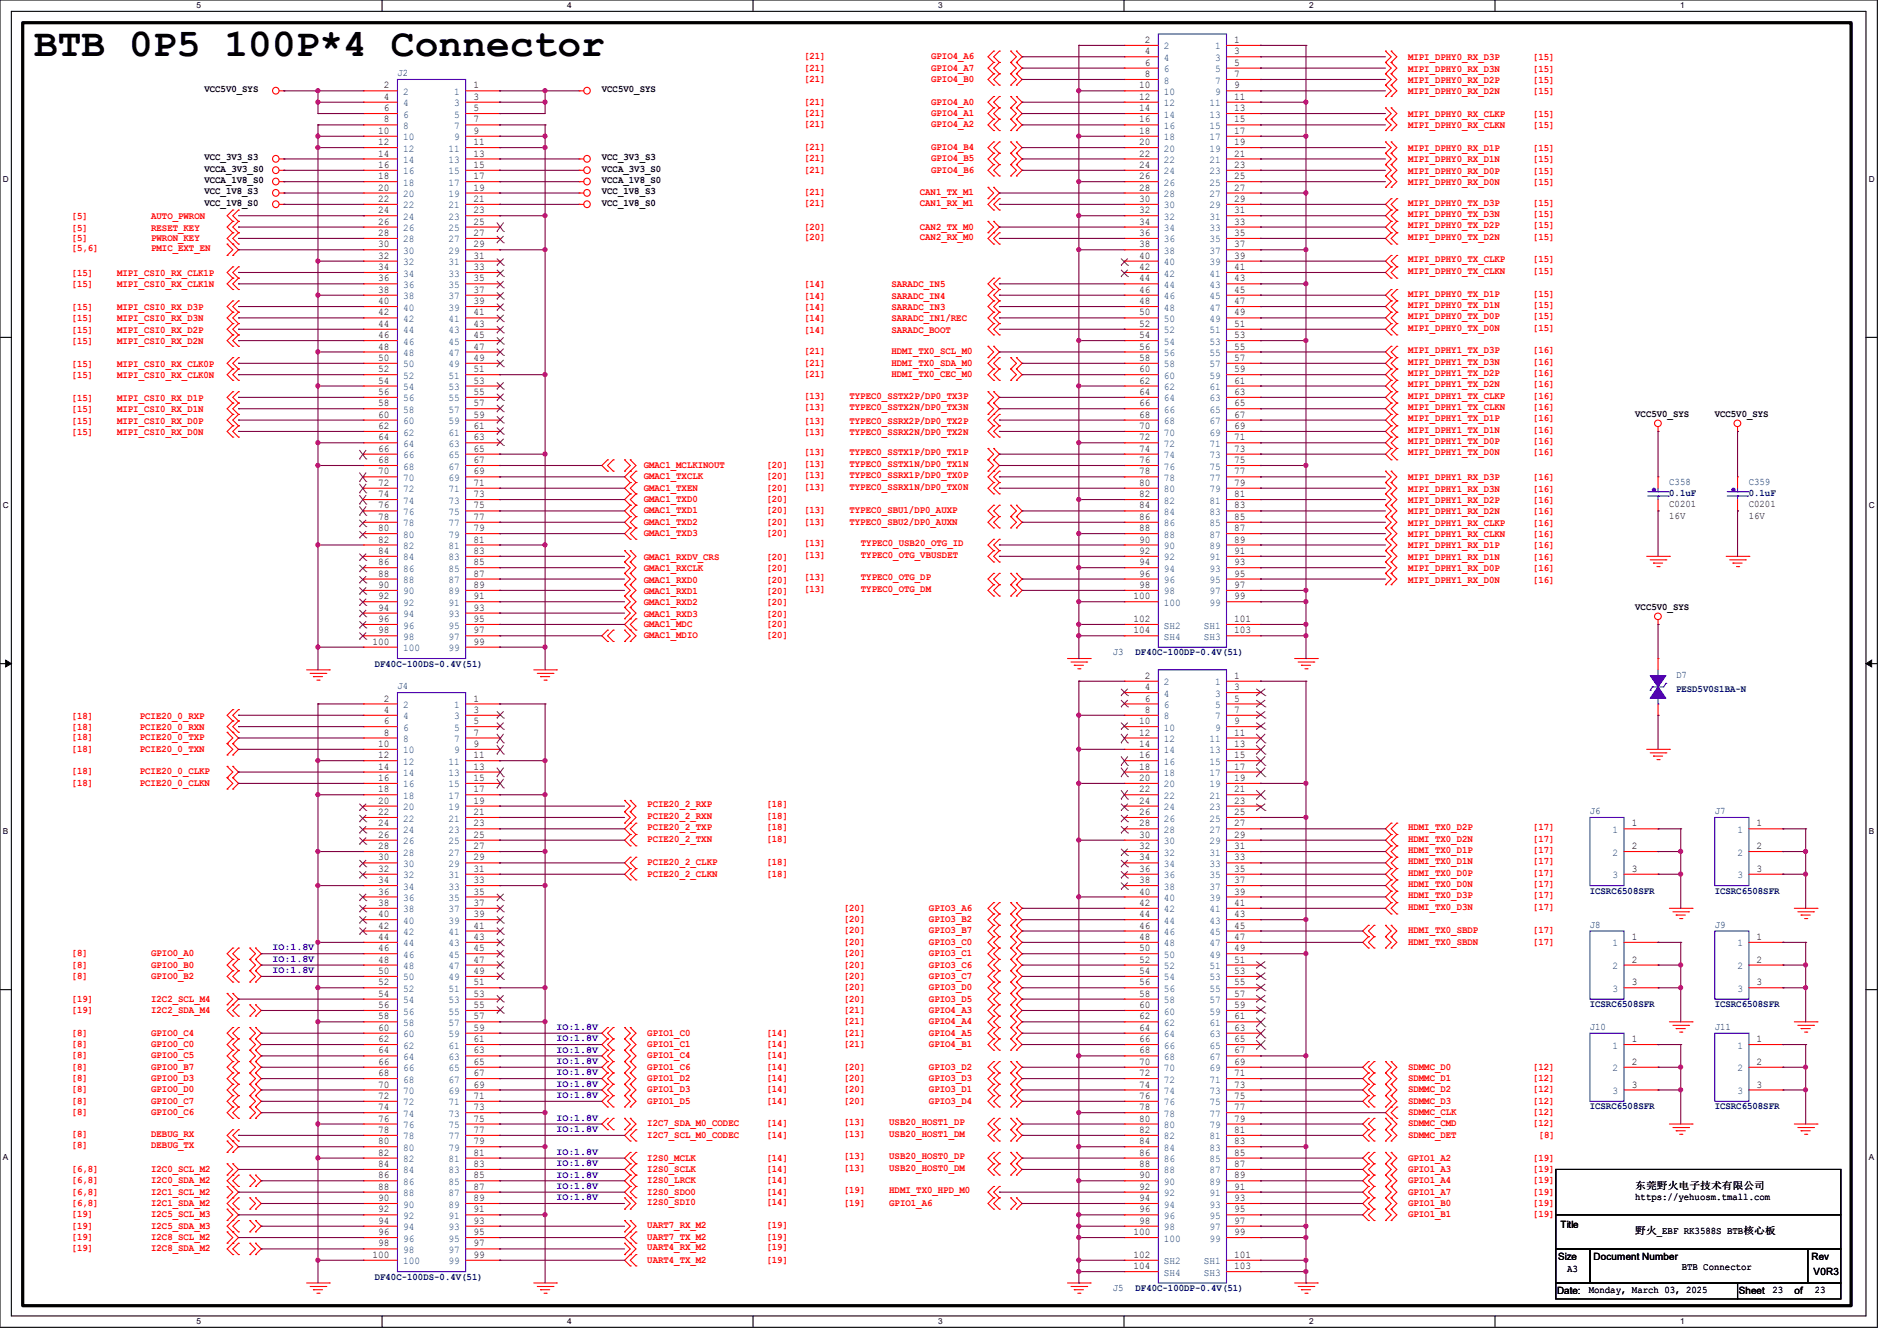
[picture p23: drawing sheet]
<svg xmlns="http://www.w3.org/2000/svg" width="297mm" height="210mm" viewBox="0 0 297 210" stroke-linecap="round" stroke-linejoin="round" font-family="sans-serif">
<defs><g id="words">
<text font-size="6.2" x="5.3" y="8.8">BTB 0P5 100P*4 Connector</text>
<g font-size="1.6" fill="#000080">
<text x="62.2" y="11.9">J2</text>
<text x="261.3" y="75.9">C358</text>
<text x="261.3" y="77.7">0.1uF</text>
<text x="273.8" y="75.9">C359</text>
<text x="273.8" y="77.7">0.1uF</text>
<text x="58.7" y="104.4">DF40C-100DS-0.4V(51)</text>
<text x="62.2" y="107.9">J4</text>
<text x="174.2" y="102.6">J3</text>
<text x="177.8" y="102.6">DF40C-100DP-0.4V(51)</text>
<text x="262.4" y="106.1">D7</text>
<text x="262.4" y="108.3">PESD5V0S1BA-N</text>
<text x="248.9" y="127.5">J6</text>
<text x="268.5" y="127.5">J7</text>
<text x="248.9" y="140">ICSRC6508SFR</text>
<text x="268.5" y="140">ICSRC6508SFR</text>
<text x="248.9" y="145.2">J8</text>
<text x="268.5" y="145.2">J9</text>
<text x="248.9" y="161.2">J10</text>
<text x="248.9" y="157.7">ICSRC6508SFR</text>
<text x="268.5" y="157.7">ICSRC6508SFR</text>
<text x="268.5" y="161.2">J11</text>
<text x="248.9" y="173.7">ICSRC6508SFR</text>
<text x="268.5" y="173.7">ICSRC6508SFR</text>
<text x="58.7" y="200.4">DF40C-100DS-0.4V(51)</text>
<text x="174.2" y="202.1">J5</text>
<text x="177.8" y="202.2">DF40C-100DP-0.4V(51)</text>
</g>
<g font-size="1.6" fill="#f00">
<text x="125.9" y="9.3">[21]</text>
<text x="125.9" y="11">[21]</text>
<text x="145.8" y="9.3">GPIO4_A6</text>
<text x="145.8" y="11">GPIO4_A7</text>
<text x="220.5" y="9.4">MIPI_DPHY0_RX_D3P</text>
<text x="220.5" y="11.2">MIPI_DPHY0_RX_D3N</text>
<text x="240" y="9.4">[15]</text>
<text x="240" y="11.2">[15]</text>
<text x="125.9" y="16.4">[21]</text>
<text x="125.9" y="12.8">[21]</text>
<text x="145.8" y="16.4">GPIO4_A0</text>
<text x="145.8" y="12.8">GPIO4_B0</text>
<text x="220.5" y="13">MIPI_DPHY0_RX_D2P</text>
<text x="220.5" y="14.8">MIPI_DPHY0_RX_D2N</text>
<text x="240" y="13">[15]</text>
<text x="240" y="14.8">[15]</text>
<text x="125.9" y="18.2">[21]</text>
<text x="125.9" y="19.9">[21]</text>
<text x="125.9" y="23.5">[21]</text>
<text x="145.8" y="18.2">GPIO4_A1</text>
<text x="145.8" y="19.9">GPIO4_A2</text>
<text x="145.8" y="23.5">GPIO4_B4</text>
<text x="220.5" y="18.3">MIPI_DPHY0_RX_CLKP</text>
<text x="220.5" y="23.7">MIPI_DPHY0_RX_D1P</text>
<text x="220.5" y="20.1">MIPI_DPHY0_RX_CLKN</text>
<text x="240" y="18.3">[15]</text>
<text x="240" y="23.7">[15]</text>
<text x="240" y="20.1">[15]</text>
<text x="125.9" y="25.3">[21]</text>
<text x="125.9" y="27.1">[21]</text>
<text x="145.8" y="25.3">GPIO4_B5</text>
<text x="145.8" y="27.1">GPIO4_B6</text>
<text x="220.5" y="25.4">MIPI_DPHY0_RX_D1N</text>
<text x="220.5" y="27.2">MIPI_DPHY0_RX_D0P</text>
<text x="220.5" y="29">MIPI_DPHY0_RX_D0N</text>
<text x="240" y="25.4">[15]</text>
<text x="240" y="27.2">[15]</text>
<text x="240" y="29">[15]</text>
<text x="11.2" y="34.3">[5]</text>
<text x="23.7" y="34.3">AUTO_PWRON</text>
<text x="125.9" y="30.6">[21]</text>
<text x="125.9" y="32.2">[21]</text>
<text x="125.9" y="35.9">[20]</text>
<text x="144" y="30.6">CAN1_TX_M1</text>
<text x="144" y="32.2">CAN1_RX_M1</text>
<text x="144" y="35.9">CAN2_TX_M0</text>
<text x="220.5" y="34">MIPI_DPHY0_TX_D3N</text>
<text x="220.5" y="32.2">MIPI_DPHY0_TX_D3P</text>
<text x="220.5" y="35.8">MIPI_DPHY0_TX_D2P</text>
<text x="240" y="34">[15]</text>
<text x="240" y="32.2">[15]</text>
<text x="240" y="35.8">[15]</text>
<text x="11.2" y="39.3">[5,6]</text>
<text x="11.2" y="37.7">[5]</text>
<text x="11.2" y="36.1">[5]</text>
<text x="23.7" y="39.3">PMIC_EXT_EN</text>
<text x="23.7" y="37.7">PWRON_KEY</text>
<text x="23.7" y="36.1">RESET_KEY</text>
<text x="125.9" y="37.5">[20]</text>
<text x="144" y="37.5">CAN2_RX_M0</text>
<text x="220.5" y="37.5">MIPI_DPHY0_TX_D2N</text>
<text x="220.5" y="41.1">MIPI_DPHY0_TX_CLKP</text>
<text x="240" y="37.5">[15]</text>
<text x="240" y="41.1">[15]</text>
<text x="11.2" y="45">[15]</text>
<text x="11.2" y="43.2">[15]</text>
<text x="18.3" y="45">MIPI_CSI0_RX_CLK1N</text>
<text x="18.3" y="43.2">MIPI_CSI0_RX_CLK1P</text>
<text x="125.9" y="46.8">[14]</text>
<text x="125.9" y="45">[14]</text>
<text x="139.6" y="46.8">SARADC_IN4</text>
<text x="139.6" y="45">SARADC_IN5</text>
<text x="220.5" y="42.9">MIPI_DPHY0_TX_CLKN</text>
<text x="220.5" y="46.4">MIPI_DPHY0_TX_D1P</text>
<text x="240" y="42.9">[15]</text>
<text x="240" y="46.4">[15]</text>
<text x="11.2" y="48.6">[15]</text>
<text x="11.2" y="50.3">[15]</text>
<text x="11.2" y="52.1">[15]</text>
<text x="11.2" y="53.9">[15]</text>
<text x="18.3" y="48.6">MIPI_CSI0_RX_D3P</text>
<text x="18.3" y="50.3">MIPI_CSI0_RX_D3N</text>
<text x="18.3" y="52.1">MIPI_CSI0_RX_D2P</text>
<text x="18.3" y="53.9">MIPI_CSI0_RX_D2N</text>
<text x="125.9" y="50.3">[14]</text>
<text x="125.9" y="48.6">[14]</text>
<text x="125.9" y="52.1">[14]</text>
<text x="139.6" y="50.3">SARADC_IN1/REC</text>
<text x="139.6" y="48.6">SARADC_IN3</text>
<text x="139.6" y="52.1">SARADC_BOOT</text>
<text x="220.5" y="48.2">MIPI_DPHY0_TX_D1N</text>
<text x="220.5" y="51.8">MIPI_DPHY0_TX_D0N</text>
<text x="220.5" y="50">MIPI_DPHY0_TX_D0P</text>
<text x="240" y="48.2">[15]</text>
<text x="240" y="51.8">[15]</text>
<text x="240" y="50">[15]</text>
<text x="11.2" y="59.2">[15]</text>
<text x="11.2" y="57.4">[15]</text>
<text x="18.3" y="59.2">MIPI_CSI0_RX_CLK0N</text>
<text x="18.3" y="57.4">MIPI_CSI0_RX_CLK0P</text>
<text x="125.9" y="55.5">[21]</text>
<text x="125.9" y="57.3">[21]</text>
<text x="125.9" y="59.1">[21]</text>
<text x="139.6" y="55.5">HDMI_TX0_SCL_M0</text>
<text x="139.6" y="57.3">HDMI_TX0_SDA_M0</text>
<text x="139.6" y="59.1">HDMI_TX0_CEC_M0</text>
<text x="220.5" y="55.3">MIPI_DPHY1_TX_D3P</text>
<text x="220.5" y="57.1">MIPI_DPHY1_TX_D3N</text>
<text x="220.5" y="58.9">MIPI_DPHY1_TX_D2P</text>
<text x="240" y="55.3">[16]</text>
<text x="240" y="57.1">[16]</text>
<text x="240" y="58.9">[16]</text>
<text x="11.2" y="62.8">[15]</text>
<text x="11.2" y="64.6">[15]</text>
<text x="18.3" y="62.8">MIPI_CSI0_RX_D1P</text>
<text x="18.3" y="64.6">MIPI_CSI0_RX_D1N</text>
<text x="125.9" y="64.2">[13]</text>
<text x="125.9" y="62.4">[13]</text>
<text x="133" y="64.2">TYPEC0_SSTX2N/DP0_TX3N</text>
<text x="133" y="62.4">TYPEC0_SSTX2P/DP0_TX3P</text>
<text x="220.5" y="60.7">MIPI_DPHY1_TX_D2N</text>
<text x="220.5" y="62.4">MIPI_DPHY1_TX_CLKP</text>
<text x="220.5" y="64.2">MIPI_DPHY1_TX_CLKN</text>
<text x="220.5" y="66">MIPI_DPHY1_TX_D1P</text>
<text x="240" y="60.7">[16]</text>
<text x="240" y="62.4">[16]</text>
<text x="240" y="64.2">[16]</text>
<text x="240" y="66">[16]</text>
<text x="11.2" y="66.3">[15]</text>
<text x="11.2" y="68.1">[15]</text>
<text x="18.3" y="66.3">MIPI_CSI0_RX_D0P</text>
<text x="18.3" y="68.1">MIPI_CSI0_RX_D0N</text>
<text x="125.9" y="71.3">[13]</text>
<text x="125.9" y="66.3">[13]</text>
<text x="125.9" y="68.1">[13]</text>
<text x="133" y="71.3">TYPEC0_SSTX1P/DP0_TX1P</text>
<text x="133" y="66.3">TYPEC0_SSRX2P/DP0_TX2P</text>
<text x="133" y="68.1">TYPEC0_SSRX2N/DP0_TX2N</text>
<text x="220.5" y="69.6">MIPI_DPHY1_TX_D0P</text>
<text x="220.5" y="67.8">MIPI_DPHY1_TX_D1N</text>
<text x="220.5" y="71.3">MIPI_DPHY1_TX_D0N</text>
<text x="240" y="69.6">[16]</text>
<text x="240" y="67.8">[16]</text>
<text x="240" y="71.3">[16]</text>
<text x="100.8" y="73.3">GMAC1_MCLKINOUT</text>
<text x="100.8" y="75.1">GMAC1_TXCLK</text>
<text x="100.8" y="76.8">GMAC1_TXEN</text>
<text x="120" y="73.3">[20]</text>
<text x="120" y="75.1">[20]</text>
<text x="120" y="76.8">[20]</text>
<text x="125.9" y="73.1">[13]</text>
<text x="125.9" y="76.7">[13]</text>
<text x="125.9" y="74.9">[13]</text>
<text x="133" y="73.1">TYPEC0_SSTX1N/DP0_TX1N</text>
<text x="133" y="76.7">TYPEC0_SSRX1N/DP0_TX0N</text>
<text x="133" y="74.9">TYPEC0_SSRX1P/DP0_TX0P</text>
<text x="220.5" y="75.2">MIPI_DPHY1_RX_D3P</text>
<text x="220.5" y="77">MIPI_DPHY1_RX_D3N</text>
<text x="240" y="75.2">[16]</text>
<text x="240" y="77">[16]</text>
<text x="100.8" y="82.2">GMAC1_TXD2</text>
<text x="100.8" y="83.9">GMAC1_TXD3</text>
<text x="100.8" y="78.6">GMAC1_TXD0</text>
<text x="100.8" y="80.4">GMAC1_TXD1</text>
<text x="120" y="82.2">[20]</text>
<text x="120" y="83.9">[20]</text>
<text x="120" y="78.6">[20]</text>
<text x="120" y="80.4">[20]</text>
<text x="125.9" y="80.4">[13]</text>
<text x="125.9" y="82.2">[13]</text>
<text x="133" y="80.4">TYPEC0_SBU1/DP0_AUXP</text>
<text x="133" y="82.2">TYPEC0_SBU2/DP0_AUXN</text>
<text x="220.5" y="78.8">MIPI_DPHY1_RX_D2P</text>
<text x="220.5" y="80.6">MIPI_DPHY1_RX_D2N</text>
<text x="220.5" y="82.3">MIPI_DPHY1_RX_CLKP</text>
<text x="240" y="78.8">[16]</text>
<text x="240" y="80.6">[16]</text>
<text x="240" y="82.3">[16]</text>
<text x="100.8" y="87.7">GMAC1_RXDV_CRS</text>
<text x="100.8" y="89.5">GMAC1_RXCLK</text>
<text x="120" y="87.7">[20]</text>
<text x="120" y="89.5">[20]</text>
<text x="125.9" y="85.6">[13]</text>
<text x="125.9" y="87.3">[13]</text>
<text x="134.8" y="85.6">TYPEC0_USB20_OTG_ID</text>
<text x="134.8" y="87.3">TYPEC0_OTG_VBUSDET</text>
<text x="220.5" y="84.1">MIPI_DPHY1_RX_CLKN</text>
<text x="220.5" y="85.9">MIPI_DPHY1_RX_D1P</text>
<text x="220.5" y="87.7">MIPI_DPHY1_RX_D1N</text>
<text x="220.5" y="89.5">MIPI_DPHY1_RX_D0P</text>
<text x="240" y="84.1">[16]</text>
<text x="240" y="85.9">[16]</text>
<text x="240" y="87.7">[16]</text>
<text x="240" y="89.5">[16]</text>
<text x="100.8" y="93">GMAC1_RXD1</text>
<text x="100.8" y="91.2">GMAC1_RXD0</text>
<text x="100.8" y="94.8">GMAC1_RXD2</text>
<text x="120" y="93">[20]</text>
<text x="120" y="91.2">[20]</text>
<text x="120" y="94.8">[20]</text>
<text x="125.9" y="90.9">[13]</text>
<text x="125.9" y="92.7">[13]</text>
<text x="134.8" y="90.9">TYPEC0_OTG_DP</text>
<text x="134.8" y="92.7">TYPEC0_OTG_DM</text>
<text x="220.5" y="91.2">MIPI_DPHY1_RX_D0N</text>
<text x="240" y="91.2">[16]</text>
<text x="100.8" y="99.9">GMAC1_MDIO</text>
<text x="100.8" y="98.2">GMAC1_MDC</text>
<text x="100.8" y="96.6">GMAC1_RXD3</text>
<text x="120" y="99.9">[20]</text>
<text x="120" y="98.2">[20]</text>
<text x="120" y="96.6">[20]</text>
<text x="11.2" y="112.6">[18]</text>
<text x="21.9" y="112.6">PCIE20_0_RXP</text>
<text x="11.2" y="114.3">[18]</text>
<text x="11.2" y="116">[18]</text>
<text x="11.2" y="117.7">[18]</text>
<text x="21.9" y="114.3">PCIE20_0_RXN</text>
<text x="21.9" y="116">PCIE20_0_TXP</text>
<text x="21.9" y="117.7">PCIE20_0_TXN</text>
<text x="11.2" y="121.3">[18]</text>
<text x="11.2" y="123.1">[18]</text>
<text x="21.9" y="121.3">PCIE20_0_CLKP</text>
<text x="21.9" y="123.1">PCIE20_0_CLKN</text>
<text x="101.3" y="130">PCIE20_2_TXP</text>
<text x="101.3" y="131.8">PCIE20_2_TXN</text>
<text x="101.3" y="126.5">PCIE20_2_RXP</text>
<text x="101.3" y="128.2">PCIE20_2_RXN</text>
<text x="120" y="130">[18]</text>
<text x="120" y="131.8">[18]</text>
<text x="120" y="126.5">[18]</text>
<text x="120" y="128.2">[18]</text>
<text x="220.5" y="131.8">HDMI_TX0_D2N</text>
<text x="220.5" y="130">HDMI_TX0_D2P</text>
<text x="240" y="131.8">[17]</text>
<text x="240" y="130">[17]</text>
<text x="101.3" y="135.5">PCIE20_2_CLKP</text>
<text x="101.3" y="137.3">PCIE20_2_CLKN</text>
<text x="120" y="135.5">[18]</text>
<text x="120" y="137.3">[18]</text>
<text x="220.5" y="135.3">HDMI_TX0_D1N</text>
<text x="220.5" y="133.6">HDMI_TX0_D1P</text>
<text x="220.5" y="137.1">HDMI_TX0_D0P</text>
<text x="240" y="135.3">[17]</text>
<text x="240" y="133.6">[17]</text>
<text x="240" y="137.1">[17]</text>
<text x="132.1" y="142.6">[20]</text>
<text x="145.4" y="142.6">GPIO3_A6</text>
<text x="220.5" y="140.7">HDMI_TX0_D3P</text>
<text x="220.5" y="138.9">HDMI_TX0_D0N</text>
<text x="220.5" y="142.5">HDMI_TX0_D3N</text>
<text x="240" y="140.7">[17]</text>
<text x="240" y="138.9">[17]</text>
<text x="240" y="142.5">[17]</text>
<text x="11.2" y="149.7">[8]</text>
<text x="23.7" y="149.7">GPIO0_A0</text>
<text x="132.1" y="144.4">[20]</text>
<text x="132.1" y="146.2">[20]</text>
<text x="132.1" y="148">[20]</text>
<text x="132.1" y="149.7">[20]</text>
<text x="145.4" y="144.4">GPIO3_B2</text>
<text x="145.4" y="146.2">GPIO3_B7</text>
<text x="145.4" y="148">GPIO3_C0</text>
<text x="145.4" y="149.7">GPIO3_C1</text>
<text x="220.5" y="146.2">HDMI_TX0_SBDP</text>
<text x="220.5" y="148">HDMI_TX0_SBDN</text>
<text x="240" y="146.2">[17]</text>
<text x="240" y="148">[17]</text>
<text x="11.2" y="151.5">[8]</text>
<text x="11.2" y="153.3">[8]</text>
<text x="23.7" y="151.5">GPIO0_B0</text>
<text x="23.7" y="153.3">GPIO0_B2</text>
<text x="132.1" y="151.5">[20]</text>
<text x="132.1" y="153.3">[20]</text>
<text x="132.1" y="155.1">[20]</text>
<text x="145.4" y="151.5">GPIO3_C6</text>
<text x="145.4" y="153.3">GPIO3_C7</text>
<text x="145.4" y="155.1">GPIO3_D0</text>
<text x="11.2" y="158.6">[19]</text>
<text x="11.2" y="156.8">[19]</text>
<text x="23.7" y="158.6">I2C2_SDA_M4</text>
<text x="23.7" y="156.8">I2C2_SCL_M4</text>
<text x="132.1" y="156.8">[20]</text>
<text x="132.1" y="158.6">[21]</text>
<text x="132.1" y="160.4">[21]</text>
<text x="145.4" y="156.8">GPIO3_D5</text>
<text x="145.4" y="158.6">GPIO4_A3</text>
<text x="145.4" y="160.4">GPIO4_A4</text>
<text x="11.2" y="167.5">[8]</text>
<text x="11.2" y="164">[8]</text>
<text x="11.2" y="162.2">[8]</text>
<text x="11.2" y="165.7">[8]</text>
<text x="23.7" y="167.5">GPIO0_B7</text>
<text x="23.7" y="164">GPIO0_C0</text>
<text x="23.7" y="162.2">GPIO0_C4</text>
<text x="23.7" y="165.7">GPIO0_C5</text>
<text x="101.3" y="162.2">GPIO1_C0</text>
<text x="101.3" y="167.5">GPIO1_C6</text>
<text x="101.3" y="165.7">GPIO1_C4</text>
<text x="101.3" y="164">GPIO1_C1</text>
<text x="120" y="162.2">[14]</text>
<text x="120" y="167.5">[14]</text>
<text x="120" y="165.7">[14]</text>
<text x="120" y="164">[14]</text>
<text x="132.1" y="164">[21]</text>
<text x="132.1" y="162.2">[21]</text>
<text x="132.1" y="167.5">[20]</text>
<text x="145.4" y="164">GPIO4_B1</text>
<text x="145.4" y="162.2">GPIO4_A5</text>
<text x="145.4" y="167.5">GPIO3_D2</text>
<text x="220.5" y="167.5">SDMMC_D0</text>
<text x="240" y="167.5">[12]</text>
<text x="11.2" y="169.3">[8]</text>
<text x="11.2" y="171.1">[8]</text>
<text x="11.2" y="172.8">[8]</text>
<text x="23.7" y="169.3">GPIO0_D3</text>
<text x="23.7" y="171.1">GPIO0_D0</text>
<text x="23.7" y="172.8">GPIO0_C7</text>
<text x="101.3" y="169.3">GPIO1_D2</text>
<text x="101.3" y="171.1">GPIO1_D3</text>
<text x="101.3" y="172.8">GPIO1_D5</text>
<text x="120" y="169.3">[14]</text>
<text x="120" y="171.1">[14]</text>
<text x="120" y="172.8">[14]</text>
<text x="132.1" y="171.1">[20]</text>
<text x="132.1" y="172.8">[20]</text>
<text x="132.1" y="169.3">[20]</text>
<text x="145.4" y="171.1">GPIO3_D1</text>
<text x="145.4" y="172.8">GPIO3_D4</text>
<text x="145.4" y="169.3">GPIO3_D3</text>
<text x="220.5" y="169.3">SDMMC_D1</text>
<text x="220.5" y="171.1">SDMMC_D2</text>
<text x="220.5" y="172.8">SDMMC_D3</text>
<text x="240" y="169.3">[12]</text>
<text x="240" y="171.1">[12]</text>
<text x="240" y="172.8">[12]</text>
<text x="11.2" y="174.6">[8]</text>
<text x="11.2" y="178">[8]</text>
<text x="11.2" y="179.8">[8]</text>
<text x="23.7" y="174.6">GPIO0_C6</text>
<text x="23.7" y="178">DEBUG_RX</text>
<text x="23.7" y="179.8">DEBUG_TX</text>
<text x="101.3" y="176.4">I2C7_SDA_M0_CODEC</text>
<text x="101.3" y="178.2">I2C7_SCL_M0_CODEC</text>
<text x="120" y="176.4">[14]</text>
<text x="120" y="178.2">[14]</text>
<text x="132.1" y="176.2">[13]</text>
<text x="132.1" y="178">[13]</text>
<text x="139.2" y="176.2">USB20_HOST1_DP</text>
<text x="139.2" y="178">USB20_HOST1_DM</text>
<text x="220.5" y="178.2">SDMMC_DET</text>
<text x="220.5" y="176.4">SDMMC_CMD</text>
<text x="220.5" y="174.6">SDMMC_CLK</text>
<text x="240" y="176.4">[12]</text>
<text x="240" y="174.6">[12]</text>
<text x="240.9" y="178.2">[8]</text>
<text x="11.2" y="185.3">[6,8]</text>
<text x="11.2" y="183.5">[6,8]</text>
<text x="23.7" y="185.3">I2C0_SDA_M2</text>
<text x="23.7" y="183.5">I2C0_SCL_M2</text>
<text x="101.3" y="181.7">I2S0_MCLK</text>
<text x="101.3" y="183.5">I2S0_SCLK</text>
<text x="101.3" y="185.3">I2S0_LRCK</text>
<text x="120" y="181.7">[14]</text>
<text x="120" y="183.5">[14]</text>
<text x="120" y="185.3">[14]</text>
<text x="132.1" y="181.6">[13]</text>
<text x="132.1" y="183.3">[13]</text>
<text x="139.2" y="181.6">USB20_HOST0_DP</text>
<text x="139.2" y="183.3">USB20_HOST0_DM</text>
<text x="220.5" y="181.7">GPIO1_A2</text>
<text x="220.5" y="183.5">GPIO1_A3</text>
<text x="220.5" y="185.3">GPIO1_A4</text>
<text x="240" y="181.7">[19]</text>
<text x="240" y="183.5">[19]</text>
<text x="240" y="185.3">[19]</text>
<text x="11.2" y="188.8">[6,8]</text>
<text x="11.2" y="187.1">[6,8]</text>
<text x="11.2" y="190.6">[19]</text>
<text x="23.7" y="188.8">I2C1_SDA_M2</text>
<text x="23.7" y="187.1">I2C1_SCL_M2</text>
<text x="23.7" y="190.6">I2C5_SCL_M3</text>
<text x="101.3" y="188.7">I2S0_SDI0</text>
<text x="101.3" y="187.1">I2S0_SDO0</text>
<text x="120" y="188.7">[14]</text>
<text x="120" y="187.1">[14]</text>
<text x="132.1" y="186.9">[19]</text>
<text x="132.1" y="188.8">[19]</text>
<text x="139.2" y="186.9">HDMI_TX0_HPD_M0</text>
<text x="139.2" y="188.8">GPIO1_A6</text>
<text x="220.5" y="187.1">GPIO1_A7</text>
<text x="220.5" y="188.8">GPIO1_B0</text>
<text x="220.5" y="190.6">GPIO1_B1</text>
<text x="240" y="187.1">[19]</text>
<text x="240" y="188.8">[19]</text>
<text x="240" y="190.6">[19]</text>
<text x="11.2" y="192.4">[19]</text>
<text x="11.2" y="196">[19]</text>
<text x="11.2" y="194.2">[19]</text>
<text x="23.7" y="192.4">I2C5_SDA_M3</text>
<text x="23.7" y="196">I2C8_SDA_M2</text>
<text x="23.7" y="194.2">I2C8_SCL_M2</text>
<text x="101.3" y="192.2">UART7_RX_M2</text>
<text x="101.3" y="195.8">UART4_RX_M2</text>
<text x="101.3" y="197.7">UART4_TX_M2</text>
<text x="101.3" y="194.2">UART7_TX_M2</text>
<text x="120" y="192.2">[19]</text>
<text x="120" y="195.8">[19]</text>
<text x="120" y="197.7">[19]</text>
<text x="120" y="194.2">[19]</text>
</g>
<g font-size="1.6">
<text x="179.2" y="6.7">2</text>
<text x="179.2" y="8.5">4</text>
<text x="179.2" y="10.3">6</text>
<text x="193.2" y="6.7">1</text>
<text x="193.2" y="8.5">3</text>
<text x="193.2" y="10.3">5</text>
<text x="32" y="14.4">VCC5V0_SYS</text>
<text x="60.1" y="13.8">2</text>
<text x="60.1" y="15.6">4</text>
<text x="60.1" y="17.4">6</text>
<text x="74.1" y="13.8">1</text>
<text x="74.1" y="15.6">3</text>
<text x="74.1" y="17.4">5</text>
<text x="94.2" y="14.4">VCC5V0_SYS</text>
<text x="178.3" y="13.8">10</text>
<text x="178.3" y="15.6">12</text>
<text x="178.3" y="17.4">14</text>
<text x="179.2" y="12.1">8</text>
<text x="193.2" y="12.1">7</text>
<text x="193.2" y="13.8">9</text>
<text x="193.2" y="15.6">11</text>
<text x="193.2" y="17.4">13</text>
<text x="59.2" y="21">10</text>
<text x="59.2" y="22.7">12</text>
<text x="60.1" y="19.2">8</text>
<text x="74.1" y="19.2">7</text>
<text x="74.1" y="21">9</text>
<text x="74.1" y="22.7">11</text>
<text x="178.3" y="19.2">16</text>
<text x="178.3" y="21">18</text>
<text x="178.3" y="22.7">20</text>
<text x="193.2" y="19.2">15</text>
<text x="193.2" y="21">17</text>
<text x="193.2" y="22.7">19</text>
<text x="32" y="26.9">VCCA_3V3_S0</text>
<text x="32" y="28.7">VCCA_1V8_S0</text>
<text x="32" y="25.1">VCC_3V3_S3</text>
<text x="59.2" y="24.5">14</text>
<text x="59.2" y="26.3">16</text>
<text x="59.2" y="28.1">18</text>
<text x="59.2" y="29.8">20</text>
<text x="74.1" y="24.5">13</text>
<text x="74.1" y="26.3">15</text>
<text x="74.1" y="28.1">17</text>
<text x="74.1" y="29.8">19</text>
<text x="94.2" y="26.9">VCCA_3V3_S0</text>
<text x="94.2" y="28.7">VCCA_1V8_S0</text>
<text x="94.2" y="25.1">VCC_3V3_S3</text>
<text x="178.3" y="24.5">22</text>
<text x="178.3" y="26.3">24</text>
<text x="178.3" y="28.1">26</text>
<text x="178.3" y="29.8">28</text>
<text x="193.2" y="24.5">21</text>
<text x="193.2" y="26.3">23</text>
<text x="193.2" y="28.1">25</text>
<text x="193.2" y="29.8">27</text>
<text x="32" y="32.2">VCC_1V8_S0</text>
<text x="32" y="30.4">VCC_1V8_S3</text>
<text x="59.2" y="31.6">22</text>
<text x="59.2" y="33.4">24</text>
<text x="59.2" y="35.2">26</text>
<text x="74.1" y="31.6">21</text>
<text x="74.1" y="33.4">23</text>
<text x="74.1" y="35.2">25</text>
<text x="94.2" y="32.2">VCC_1V8_S0</text>
<text x="94.2" y="30.4">VCC_1V8_S3</text>
<text x="178.3" y="31.6">30</text>
<text x="178.3" y="33.4">32</text>
<text x="178.3" y="35.2">34</text>
<text x="193.2" y="31.6">29</text>
<text x="193.2" y="33.4">31</text>
<text x="193.2" y="35.2">33</text>
<text x="59.2" y="37">28</text>
<text x="59.2" y="38.7">30</text>
<text x="59.2" y="40.5">32</text>
<text x="74.1" y="37">27</text>
<text x="74.1" y="38.7">29</text>
<text x="74.1" y="40.5">31</text>
<text x="178.3" y="37">36</text>
<text x="178.3" y="38.7">38</text>
<text x="178.3" y="40.5">40</text>
<text x="193.2" y="37">35</text>
<text x="193.2" y="38.7">37</text>
<text x="193.2" y="40.5">39</text>
<text x="59.2" y="42.3">34</text>
<text x="59.2" y="44.1">36</text>
<text x="59.2" y="45.8">38</text>
<text x="59.2" y="47.6">40</text>
<text x="74.1" y="42.3">33</text>
<text x="74.1" y="44.1">35</text>
<text x="74.1" y="45.8">37</text>
<text x="74.1" y="47.6">39</text>
<text x="178.3" y="42.3">42</text>
<text x="178.3" y="44.1">44</text>
<text x="178.3" y="45.8">46</text>
<text x="178.3" y="47.6">48</text>
<text x="193.2" y="42.3">41</text>
<text x="193.2" y="44.1">43</text>
<text x="193.2" y="45.8">45</text>
<text x="193.2" y="47.6">47</text>
<text x="59.2" y="49.4">42</text>
<text x="59.2" y="51.2">44</text>
<text x="59.2" y="53">46</text>
<text x="74.1" y="49.4">41</text>
<text x="74.1" y="51.2">43</text>
<text x="74.1" y="53">45</text>
<text x="178.3" y="49.4">50</text>
<text x="178.3" y="51.2">52</text>
<text x="178.3" y="53">54</text>
<text x="193.2" y="49.4">49</text>
<text x="193.2" y="51.2">51</text>
<text x="193.2" y="53">53</text>
<text x="59.2" y="54.7">48</text>
<text x="59.2" y="56.5">50</text>
<text x="59.2" y="58.3">52</text>
<text x="74.1" y="54.7">47</text>
<text x="74.1" y="56.5">49</text>
<text x="74.1" y="58.3">51</text>
<text x="178.3" y="54.7">56</text>
<text x="178.3" y="56.5">58</text>
<text x="178.3" y="58.3">60</text>
<text x="193.2" y="54.7">55</text>
<text x="193.2" y="56.5">57</text>
<text x="193.2" y="58.3">59</text>
<text x="59.2" y="60.1">54</text>
<text x="59.2" y="61.8">56</text>
<text x="59.2" y="63.6">58</text>
<text x="59.2" y="65.4">60</text>
<text x="74.1" y="60.1">53</text>
<text x="74.1" y="61.8">55</text>
<text x="74.1" y="63.6">57</text>
<text x="74.1" y="65.4">59</text>
<text x="178.3" y="60.1">62</text>
<text x="178.3" y="61.8">64</text>
<text x="178.3" y="63.6">66</text>
<text x="178.3" y="65.4">68</text>
<text x="193.2" y="60.1">61</text>
<text x="193.2" y="61.8">63</text>
<text x="193.2" y="63.6">65</text>
<text x="193.2" y="65.4">67</text>
<text x="256" y="65.3">VCC5V0_SYS</text>
<text x="268.5" y="65.3">VCC5V0_SYS</text>
<text x="59.2" y="67.2">62</text>
<text x="59.2" y="69">64</text>
<text x="59.2" y="70.7">66</text>
<text x="74.1" y="67.2">61</text>
<text x="74.1" y="69">63</text>
<text x="74.1" y="70.7">65</text>
<text x="178.3" y="67.2">70</text>
<text x="178.3" y="69">72</text>
<text x="178.3" y="70.7">74</text>
<text x="193.2" y="67.2">69</text>
<text x="193.2" y="69">71</text>
<text x="193.2" y="70.7">73</text>
<text x="59.2" y="72.5">68</text>
<text x="59.2" y="74.3">70</text>
<text x="59.2" y="76.1">72</text>
<text x="59.2" y="77.9">74</text>
<text x="74.1" y="72.5">67</text>
<text x="74.1" y="74.3">69</text>
<text x="74.1" y="76.1">71</text>
<text x="74.1" y="77.9">73</text>
<text x="178.3" y="72.5">76</text>
<text x="178.3" y="74.3">78</text>
<text x="178.3" y="76.1">80</text>
<text x="178.3" y="77.9">82</text>
<text x="193.2" y="72.5">75</text>
<text x="193.2" y="74.3">77</text>
<text x="193.2" y="76.1">79</text>
<text x="193.2" y="77.9">81</text>
<text x="59.2" y="79.6">76</text>
<text x="59.2" y="81.4">78</text>
<text x="59.2" y="83.2">80</text>
<text x="74.1" y="79.6">75</text>
<text x="74.1" y="81.4">77</text>
<text x="74.1" y="83.2">79</text>
<text x="178.3" y="79.6">84</text>
<text x="178.3" y="81.4">86</text>
<text x="178.3" y="83.2">88</text>
<text x="193.2" y="79.6">83</text>
<text x="193.2" y="81.4">85</text>
<text x="193.2" y="83.2">87</text>
<text x="261.3" y="79.5">C0201</text>
<text x="261.3" y="81.2">16V</text>
<text x="273.8" y="79.5">C0201</text>
<text x="273.8" y="81.2">16V</text>
<text x="59.2" y="85">82</text>
<text x="59.2" y="86.7">84</text>
<text x="59.2" y="88.5">86</text>
<text x="74.1" y="85">81</text>
<text x="74.1" y="86.7">83</text>
<text x="74.1" y="88.5">85</text>
<text x="178.3" y="85">90</text>
<text x="178.3" y="86.7">92</text>
<text x="178.3" y="88.5">94</text>
<text x="193.2" y="85">89</text>
<text x="193.2" y="86.7">91</text>
<text x="193.2" y="88.5">93</text>
<text x="59.2" y="90.3">88</text>
<text x="59.2" y="92.1">90</text>
<text x="59.2" y="93.9">92</text>
<text x="59.2" y="95.6">94</text>
<text x="74.1" y="90.3">87</text>
<text x="74.1" y="92.1">89</text>
<text x="74.1" y="93.9">91</text>
<text x="74.1" y="95.6">93</text>
<text x="177.4" y="93.9">100</text>
<text x="178.3" y="90.3">96</text>
<text x="178.3" y="92.1">98</text>
<text x="193.2" y="90.3">95</text>
<text x="193.2" y="92.1">97</text>
<text x="193.2" y="93.9">99</text>
<text x="256" y="95.5">VCC5V0_SYS</text>
<text x="58.3" y="101">100</text>
<text x="59.2" y="97.4">96</text>
<text x="59.2" y="99.2">98</text>
<text x="74.1" y="97.4">95</text>
<text x="74.1" y="99.2">97</text>
<text x="74.1" y="101">99</text>
<text x="177.4" y="97.4">102</text>
<text x="177.4" y="99.2">104</text>
<text x="193.2" y="97.4">101</text>
<text x="193.2" y="99.2">103</text>
<text x="179.2" y="106.3">2</text>
<text x="193.2" y="106.3">1</text>
<text x="60.1" y="109.9">2</text>
<text x="60.1" y="111.6">4</text>
<text x="60.1" y="113.4">6</text>
<text x="74.1" y="109.9">1</text>
<text x="74.1" y="111.6">3</text>
<text x="74.1" y="113.4">5</text>
<text x="178.3" y="113.4">10</text>
<text x="179.2" y="108.1">4</text>
<text x="179.2" y="109.9">6</text>
<text x="179.2" y="111.6">8</text>
<text x="193.2" y="108.1">3</text>
<text x="193.2" y="109.9">5</text>
<text x="193.2" y="111.6">7</text>
<text x="193.2" y="113.4">9</text>
<text x="59.2" y="117">10</text>
<text x="59.2" y="118.7">12</text>
<text x="60.1" y="115.2">8</text>
<text x="74.1" y="115.2">7</text>
<text x="74.1" y="117">9</text>
<text x="74.1" y="118.7">11</text>
<text x="178.3" y="115.2">12</text>
<text x="178.3" y="117">14</text>
<text x="178.3" y="118.7">16</text>
<text x="193.2" y="115.2">11</text>
<text x="193.2" y="117">13</text>
<text x="193.2" y="118.7">15</text>
<text x="59.2" y="120.5">14</text>
<text x="59.2" y="122.3">16</text>
<text x="59.2" y="124.1">18</text>
<text x="59.2" y="125.9">20</text>
<text x="74.1" y="120.5">13</text>
<text x="74.1" y="122.3">15</text>
<text x="74.1" y="124.1">17</text>
<text x="74.1" y="125.9">19</text>
<text x="178.3" y="120.5">18</text>
<text x="178.3" y="122.3">20</text>
<text x="178.3" y="124.1">22</text>
<text x="178.3" y="125.9">24</text>
<text x="193.2" y="120.5">17</text>
<text x="193.2" y="122.3">19</text>
<text x="193.2" y="124.1">21</text>
<text x="193.2" y="125.9">23</text>
<text x="59.2" y="127.6">22</text>
<text x="59.2" y="129.4">24</text>
<text x="59.2" y="131.2">26</text>
<text x="74.1" y="127.6">21</text>
<text x="74.1" y="129.4">23</text>
<text x="74.1" y="131.2">25</text>
<text x="178.3" y="127.6">26</text>
<text x="178.3" y="129.4">28</text>
<text x="178.3" y="131.2">30</text>
<text x="193.2" y="127.6">25</text>
<text x="193.2" y="129.4">27</text>
<text x="193.2" y="131.2">29</text>
<text x="255.5" y="129.4">1</text>
<text x="275" y="129.4">1</text>
<text x="59.2" y="133">28</text>
<text x="59.2" y="134.7">30</text>
<text x="59.2" y="136.5">32</text>
<text x="74.1" y="133">27</text>
<text x="74.1" y="134.7">29</text>
<text x="74.1" y="136.5">31</text>
<text x="178.3" y="133">32</text>
<text x="178.3" y="134.7">34</text>
<text x="178.3" y="136.5">36</text>
<text x="193.2" y="133">31</text>
<text x="193.2" y="134.7">33</text>
<text x="193.2" y="136.5">35</text>
<text x="255.5" y="133">2</text>
<text x="255.5" y="136.5">3</text>
<text x="275" y="133">2</text>
<text x="275" y="136.5">3</text>
<text x="59.2" y="138.3">34</text>
<text x="59.2" y="140.1">36</text>
<text x="59.2" y="141.9">38</text>
<text x="59.2" y="143.6">40</text>
<text x="74.1" y="138.3">33</text>
<text x="74.1" y="140.1">35</text>
<text x="74.1" y="141.9">37</text>
<text x="74.1" y="143.6">39</text>
<text x="178.3" y="138.3">38</text>
<text x="178.3" y="140.1">40</text>
<text x="178.3" y="141.9">42</text>
<text x="178.3" y="143.6">44</text>
<text x="193.2" y="138.3">37</text>
<text x="193.2" y="140.1">39</text>
<text x="193.2" y="141.9">41</text>
<text x="193.2" y="143.6">43</text>
<text x="59.2" y="145.4">42</text>
<text x="59.2" y="147.2">44</text>
<text x="59.2" y="149">46</text>
<text x="74.1" y="145.4">41</text>
<text x="74.1" y="147.2">43</text>
<text x="74.1" y="149">45</text>
<text x="178.3" y="145.4">46</text>
<text x="178.3" y="147.2">48</text>
<text x="178.3" y="149">50</text>
<text x="193.2" y="145.4">45</text>
<text x="193.2" y="147.2">47</text>
<text x="193.2" y="149">49</text>
<text x="255.5" y="147.2">1</text>
<text x="275" y="147.2">1</text>
<text x="59.2" y="150.7">48</text>
<text x="59.2" y="152.5">50</text>
<text x="59.2" y="154.3">52</text>
<text x="74.1" y="150.7">47</text>
<text x="74.1" y="152.5">49</text>
<text x="74.1" y="154.3">51</text>
<text x="178.3" y="150.7">52</text>
<text x="178.3" y="152.5">54</text>
<text x="178.3" y="154.3">56</text>
<text x="193.2" y="150.7">51</text>
<text x="193.2" y="152.5">53</text>
<text x="193.2" y="154.3">55</text>
<text x="255.5" y="150.7">2</text>
<text x="255.5" y="154.3">3</text>
<text x="275" y="150.7">2</text>
<text x="275" y="154.3">3</text>
<text x="59.2" y="156.1">54</text>
<text x="59.2" y="157.9">56</text>
<text x="59.2" y="159.6">58</text>
<text x="59.2" y="161.4">60</text>
<text x="74.1" y="156.1">53</text>
<text x="74.1" y="157.9">55</text>
<text x="74.1" y="159.6">57</text>
<text x="74.1" y="161.4">59</text>
<text x="178.3" y="156.1">58</text>
<text x="178.3" y="157.9">60</text>
<text x="178.3" y="159.6">62</text>
<text x="178.3" y="161.4">64</text>
<text x="193.2" y="156.1">57</text>
<text x="193.2" y="157.9">59</text>
<text x="193.2" y="159.6">61</text>
<text x="193.2" y="161.4">63</text>
<text x="59.2" y="163.2">62</text>
<text x="59.2" y="165">64</text>
<text x="59.2" y="166.8">66</text>
<text x="74.1" y="163.2">61</text>
<text x="74.1" y="165">63</text>
<text x="74.1" y="166.8">65</text>
<text x="178.3" y="163.2">66</text>
<text x="178.3" y="165">68</text>
<text x="178.3" y="166.8">70</text>
<text x="193.2" y="163.2">65</text>
<text x="193.2" y="165">67</text>
<text x="193.2" y="166.8">69</text>
<text x="255.5" y="163.2">1</text>
<text x="255.5" y="166.8">2</text>
<text x="275" y="163.2">1</text>
<text x="275" y="166.8">2</text>
<text x="59.2" y="168.5">68</text>
<text x="59.2" y="170.3">70</text>
<text x="59.2" y="172.1">72</text>
<text x="59.2" y="173.9">74</text>
<text x="74.1" y="168.5">67</text>
<text x="74.1" y="170.3">69</text>
<text x="74.1" y="172.1">71</text>
<text x="74.1" y="173.9">73</text>
<text x="178.3" y="168.5">72</text>
<text x="178.3" y="170.3">74</text>
<text x="178.3" y="172.1">76</text>
<text x="178.3" y="173.9">78</text>
<text x="193.2" y="168.5">71</text>
<text x="193.2" y="170.3">73</text>
<text x="193.2" y="172.1">75</text>
<text x="193.2" y="173.9">77</text>
<text x="255.5" y="170.3">3</text>
<text x="275" y="170.3">3</text>
<text x="59.2" y="175.6">76</text>
<text x="59.2" y="177.4">78</text>
<text x="59.2" y="179.2">80</text>
<text x="74.1" y="175.6">75</text>
<text x="74.1" y="177.4">77</text>
<text x="74.1" y="179.2">79</text>
<text x="178.3" y="175.6">80</text>
<text x="178.3" y="177.4">82</text>
<text x="178.3" y="179.2">84</text>
<text x="193.2" y="175.6">79</text>
<text x="193.2" y="177.4">81</text>
<text x="193.2" y="179.2">83</text>
<text x="59.2" y="181">82</text>
<text x="59.2" y="182.8">84</text>
<text x="59.2" y="184.5">86</text>
<text x="74.1" y="181">81</text>
<text x="74.1" y="182.8">83</text>
<text x="74.1" y="184.5">85</text>
<text x="178.3" y="181">86</text>
<text x="178.3" y="182.8">88</text>
<text x="178.3" y="184.5">90</text>
<text x="193.2" y="181">85</text>
<text x="193.2" y="182.8">87</text>
<text x="193.2" y="184.5">89</text>
<text x="59.2" y="186.3">88</text>
<text x="59.2" y="188.1">90</text>
<text x="59.2" y="189.9">92</text>
<text x="59.2" y="191.6">94</text>
<text x="74.1" y="186.3">87</text>
<text x="74.1" y="188.1">89</text>
<text x="74.1" y="189.9">91</text>
<text x="74.1" y="191.6">93</text>
<text x="178.3" y="186.3">92</text>
<text x="178.3" y="188.1">94</text>
<text x="178.3" y="189.9">96</text>
<text x="178.3" y="191.6">98</text>
<text x="193.2" y="186.3">91</text>
<text x="193.2" y="188.1">93</text>
<text x="193.2" y="189.9">95</text>
<text x="193.2" y="191.6">97</text>
<text x="256" y="187.9">https://yehuosm.tmall.com</text>
<text x="256" y="186.1">东莞野火电子技术有限公司</text>
<text x="58.3" y="197">100</text>
<text x="59.2" y="193.4">96</text>
<text x="59.2" y="195.2">98</text>
<text x="74.1" y="193.4">95</text>
<text x="74.1" y="195.2">97</text>
<text x="74.1" y="197">99</text>
<text x="177.4" y="193.4">100</text>
<text x="177.4" y="197">102</text>
<text x="193.2" y="193.4">99</text>
<text x="193.2" y="197">101</text>
<text x="243.9" y="197.4">Size</text>
<text x="244.3" y="192.2">Title</text>
<text x="249.5" y="197.4">Document Number</text>
<text x="256" y="193.3">野火_EBF RK3588S BTB核心板</text>
<text x="283.6" y="197.4">Rev</text>
<text x="177.4" y="198.8">104</text>
<text x="193.2" y="198.8">103</text>
<text x="243.8" y="202.7">Date:</text>
<text x="245.3" y="199.1">A3</text>
<text x="248.7" y="202.5">Monday, March 03, 2025</text>
<text x="263.3" y="198.9">BTB Connector</text>
<text x="272.2" y="202.7">Sheet</text>
<text x="277.5" y="202.5">23</text>
<text x="280.9" y="202.7">of</text>
<text x="283.9" y="199.7">V0R3</text>
<text x="284.1" y="202.5">23</text>
</g>
<g font-size="1.6" fill="#004080">
<text x="182.2" y="7.7">2</text>
<text x="182.2" y="9.5">4</text>
<text x="182.2" y="11.3">6</text>
<text x="190.2" y="7.7">1</text>
<text x="190.2" y="9.5">3</text>
<text x="190.2" y="11.3">5</text>
<text x="63.1" y="14.9">2</text>
<text x="63.1" y="16.6">4</text>
<text x="71.1" y="14.9">1</text>
<text x="71.1" y="16.6">3</text>
<text x="182.2" y="13.1">8</text>
<text x="182.2" y="14.9">10</text>
<text x="182.2" y="16.6">12</text>
<text x="189.3" y="16.6">11</text>
<text x="190.2" y="13.1">7</text>
<text x="190.2" y="14.9">9</text>
<text x="63.1" y="18.4">6</text>
<text x="63.1" y="20.2">8</text>
<text x="63.1" y="22">10</text>
<text x="63.1" y="23.7">12</text>
<text x="70.2" y="23.7">11</text>
<text x="71.1" y="18.4">5</text>
<text x="71.1" y="20.2">7</text>
<text x="71.1" y="22">9</text>
<text x="182.2" y="18.4">14</text>
<text x="182.2" y="20.2">16</text>
<text x="182.2" y="22">18</text>
<text x="182.2" y="23.7">20</text>
<text x="189.3" y="18.4">13</text>
<text x="189.3" y="20.2">15</text>
<text x="189.3" y="22">17</text>
<text x="189.3" y="23.7">19</text>
<text x="63.1" y="25.5">14</text>
<text x="63.1" y="27.3">16</text>
<text x="63.1" y="29.1">18</text>
<text x="70.2" y="25.5">13</text>
<text x="70.2" y="27.3">15</text>
<text x="70.2" y="29.1">17</text>
<text x="182.2" y="25.5">22</text>
<text x="182.2" y="27.3">24</text>
<text x="182.2" y="29.1">26</text>
<text x="189.3" y="25.5">21</text>
<text x="189.3" y="27.3">23</text>
<text x="189.3" y="29.1">25</text>
<text x="63.1" y="30.9">20</text>
<text x="63.1" y="32.6">22</text>
<text x="63.1" y="34.4">24</text>
<text x="70.2" y="30.9">19</text>
<text x="70.2" y="32.6">21</text>
<text x="70.2" y="34.4">23</text>
<text x="182.2" y="30.9">28</text>
<text x="182.2" y="32.6">30</text>
<text x="182.2" y="34.4">32</text>
<text x="189.3" y="30.9">27</text>
<text x="189.3" y="32.6">29</text>
<text x="189.3" y="34.4">31</text>
<text x="63.1" y="36.2">26</text>
<text x="63.1" y="38">28</text>
<text x="63.1" y="39.8">30</text>
<text x="63.1" y="41.5">32</text>
<text x="70.2" y="36.2">25</text>
<text x="70.2" y="38">27</text>
<text x="70.2" y="39.8">29</text>
<text x="70.2" y="41.5">31</text>
<text x="182.2" y="36.2">34</text>
<text x="182.2" y="38">36</text>
<text x="182.2" y="39.8">38</text>
<text x="182.2" y="41.5">40</text>
<text x="189.3" y="36.2">33</text>
<text x="189.3" y="38">35</text>
<text x="189.3" y="39.8">37</text>
<text x="189.3" y="41.5">39</text>
<text x="63.1" y="43.3">34</text>
<text x="63.1" y="45.1">36</text>
<text x="63.1" y="46.9">38</text>
<text x="70.2" y="43.3">33</text>
<text x="70.2" y="45.1">35</text>
<text x="70.2" y="46.9">37</text>
<text x="182.2" y="43.3">42</text>
<text x="182.2" y="45.1">44</text>
<text x="182.2" y="46.9">46</text>
<text x="189.3" y="43.3">41</text>
<text x="189.3" y="45.1">43</text>
<text x="189.3" y="46.9">45</text>
<text x="63.1" y="48.6">40</text>
<text x="63.1" y="50.4">42</text>
<text x="63.1" y="52.2">44</text>
<text x="63.1" y="54">46</text>
<text x="70.2" y="48.6">39</text>
<text x="70.2" y="50.4">41</text>
<text x="70.2" y="52.2">43</text>
<text x="70.2" y="54">45</text>
<text x="182.2" y="48.6">48</text>
<text x="182.2" y="50.4">50</text>
<text x="182.2" y="52.2">52</text>
<text x="182.2" y="54">54</text>
<text x="189.3" y="48.6">47</text>
<text x="189.3" y="50.4">49</text>
<text x="189.3" y="52.2">51</text>
<text x="189.3" y="54">53</text>
<text x="63.1" y="55.8">48</text>
<text x="63.1" y="57.5">50</text>
<text x="63.1" y="59.3">52</text>
<text x="70.2" y="55.8">47</text>
<text x="70.2" y="57.5">49</text>
<text x="70.2" y="59.3">51</text>
<text x="182.2" y="55.8">56</text>
<text x="182.2" y="57.5">58</text>
<text x="182.2" y="59.3">60</text>
<text x="189.3" y="55.8">55</text>
<text x="189.3" y="57.5">57</text>
<text x="189.3" y="59.3">59</text>
<text x="63.1" y="61.1">54</text>
<text x="63.1" y="62.9">56</text>
<text x="63.1" y="64.6">58</text>
<text x="70.2" y="61.1">53</text>
<text x="70.2" y="62.9">55</text>
<text x="70.2" y="64.6">57</text>
<text x="182.2" y="61.1">62</text>
<text x="182.2" y="62.9">64</text>
<text x="182.2" y="64.6">66</text>
<text x="189.3" y="61.1">61</text>
<text x="189.3" y="62.9">63</text>
<text x="189.3" y="64.6">65</text>
<text x="63.1" y="66.4">60</text>
<text x="63.1" y="68.2">62</text>
<text x="63.1" y="70">64</text>
<text x="63.1" y="71.8">66</text>
<text x="70.2" y="66.4">59</text>
<text x="70.2" y="68.2">61</text>
<text x="70.2" y="70">63</text>
<text x="70.2" y="71.8">65</text>
<text x="182.2" y="66.4">68</text>
<text x="182.2" y="68.2">70</text>
<text x="182.2" y="70">72</text>
<text x="182.2" y="71.8">74</text>
<text x="189.3" y="66.4">67</text>
<text x="189.3" y="68.2">69</text>
<text x="189.3" y="70">71</text>
<text x="189.3" y="71.8">73</text>
<text x="63.1" y="73.5">68</text>
<text x="63.1" y="75.3">70</text>
<text x="63.1" y="77.1">72</text>
<text x="70.2" y="73.5">67</text>
<text x="70.2" y="75.3">69</text>
<text x="70.2" y="77.1">71</text>
<text x="182.2" y="73.5">76</text>
<text x="182.2" y="75.3">78</text>
<text x="182.2" y="77.1">80</text>
<text x="189.3" y="73.5">75</text>
<text x="189.3" y="75.3">77</text>
<text x="189.3" y="77.1">79</text>
<text x="63.1" y="78.9">74</text>
<text x="63.1" y="80.6">76</text>
<text x="63.1" y="82.4">78</text>
<text x="70.2" y="78.9">73</text>
<text x="70.2" y="80.6">75</text>
<text x="70.2" y="82.4">77</text>
<text x="182.2" y="78.9">82</text>
<text x="182.2" y="80.6">84</text>
<text x="182.2" y="82.4">86</text>
<text x="189.3" y="78.9">81</text>
<text x="189.3" y="80.6">83</text>
<text x="189.3" y="82.4">85</text>
<text x="63.1" y="84.2">80</text>
<text x="63.1" y="86">82</text>
<text x="63.1" y="87.8">84</text>
<text x="63.1" y="89.5">86</text>
<text x="70.2" y="84.2">79</text>
<text x="70.2" y="86">81</text>
<text x="70.2" y="87.8">83</text>
<text x="70.2" y="89.5">85</text>
<text x="182.2" y="84.2">88</text>
<text x="182.2" y="86">90</text>
<text x="182.2" y="87.8">92</text>
<text x="182.2" y="89.5">94</text>
<text x="189.3" y="84.2">87</text>
<text x="189.3" y="86">89</text>
<text x="189.3" y="87.8">91</text>
<text x="189.3" y="89.5">93</text>
<text x="63.1" y="91.3">88</text>
<text x="63.1" y="93.1">90</text>
<text x="63.1" y="94.9">92</text>
<text x="70.2" y="91.3">87</text>
<text x="70.2" y="93.1">89</text>
<text x="70.2" y="94.9">91</text>
<text x="182.2" y="91.3">96</text>
<text x="182.2" y="93.1">98</text>
<text x="182.2" y="94.9">100</text>
<text x="189.3" y="91.3">95</text>
<text x="189.3" y="93.1">97</text>
<text x="189.3" y="94.9">99</text>
<text x="63.1" y="96.6">94</text>
<text x="63.1" y="98.4">96</text>
<text x="63.1" y="100.2">98</text>
<text x="63.1" y="102">100</text>
<text x="70.2" y="96.6">93</text>
<text x="70.2" y="98.4">95</text>
<text x="70.2" y="100.2">97</text>
<text x="70.2" y="102">99</text>
<text x="182.2" y="98.4">SH2</text>
<text x="182.2" y="100.2">SH4</text>
<text x="188.5" y="98.4">SH1</text>
<text x="188.5" y="100.2">SH3</text>
<text x="182.2" y="107.3">2</text>
<text x="190.2" y="107.3">1</text>
<text x="63.1" y="110.9">2</text>
<text x="63.1" y="112.6">4</text>
<text x="71.1" y="110.9">1</text>
<text x="71.1" y="112.6">3</text>
<text x="182.2" y="109.1">4</text>
<text x="182.2" y="110.9">6</text>
<text x="182.2" y="112.6">8</text>
<text x="190.2" y="109.1">3</text>
<text x="190.2" y="110.9">5</text>
<text x="190.2" y="112.6">7</text>
<text x="63.1" y="114.4">6</text>
<text x="63.1" y="116.2">8</text>
<text x="63.1" y="118">10</text>
<text x="63.1" y="119.8">12</text>
<text x="70.2" y="119.8">11</text>
<text x="71.1" y="114.4">5</text>
<text x="71.1" y="116.2">7</text>
<text x="71.1" y="118">9</text>
<text x="182.2" y="114.4">10</text>
<text x="182.2" y="116.2">12</text>
<text x="182.2" y="118">14</text>
<text x="182.2" y="119.8">16</text>
<text x="189.3" y="116.2">11</text>
<text x="189.3" y="118">13</text>
<text x="189.3" y="119.8">15</text>
<text x="190.2" y="114.4">9</text>
<text x="63.1" y="121.5">14</text>
<text x="63.1" y="123.3">16</text>
<text x="63.1" y="125.1">18</text>
<text x="70.2" y="121.5">13</text>
<text x="70.2" y="123.3">15</text>
<text x="70.2" y="125.1">17</text>
<text x="182.2" y="121.5">18</text>
<text x="182.2" y="123.3">20</text>
<text x="182.2" y="125.1">22</text>
<text x="189.3" y="121.5">17</text>
<text x="189.3" y="123.3">19</text>
<text x="189.3" y="125.1">21</text>
<text x="63.1" y="126.9">20</text>
<text x="63.1" y="128.7">22</text>
<text x="63.1" y="130.4">24</text>
<text x="70.2" y="126.9">19</text>
<text x="70.2" y="128.7">21</text>
<text x="70.2" y="130.4">23</text>
<text x="182.2" y="126.9">24</text>
<text x="182.2" y="128.7">26</text>
<text x="182.2" y="130.4">28</text>
<text x="189.3" y="126.9">23</text>
<text x="189.3" y="128.7">25</text>
<text x="189.3" y="130.4">27</text>
<text x="252.5" y="130.4">1</text>
<text x="272" y="130.4">1</text>
<text x="63.1" y="132.2">26</text>
<text x="63.1" y="134">28</text>
<text x="63.1" y="135.8">30</text>
<text x="63.1" y="137.5">32</text>
<text x="70.2" y="132.2">25</text>
<text x="70.2" y="134">27</text>
<text x="70.2" y="135.8">29</text>
<text x="70.2" y="137.5">31</text>
<text x="182.2" y="132.2">30</text>
<text x="182.2" y="134">32</text>
<text x="182.2" y="135.8">34</text>
<text x="182.2" y="137.5">36</text>
<text x="189.3" y="132.2">29</text>
<text x="189.3" y="134">31</text>
<text x="189.3" y="135.8">33</text>
<text x="189.3" y="137.5">35</text>
<text x="252.5" y="134">2</text>
<text x="252.5" y="137.5">3</text>
<text x="272" y="134">2</text>
<text x="272" y="137.5">3</text>
<text x="63.1" y="139.3">34</text>
<text x="63.1" y="141.1">36</text>
<text x="63.1" y="142.9">38</text>
<text x="70.2" y="139.3">33</text>
<text x="70.2" y="141.1">35</text>
<text x="70.2" y="142.9">37</text>
<text x="182.2" y="139.3">38</text>
<text x="182.2" y="141.1">40</text>
<text x="182.2" y="142.9">42</text>
<text x="189.3" y="139.3">37</text>
<text x="189.3" y="141.1">39</text>
<text x="189.3" y="142.9">41</text>
<text x="63.1" y="144.7">40</text>
<text x="63.1" y="146.4">42</text>
<text x="63.1" y="148.2">44</text>
<text x="63.1" y="150">46</text>
<text x="70.2" y="144.7">39</text>
<text x="70.2" y="146.4">41</text>
<text x="70.2" y="148.2">43</text>
<text x="70.2" y="150">45</text>
<text x="182.2" y="144.7">44</text>
<text x="182.2" y="146.4">46</text>
<text x="182.2" y="148.2">48</text>
<text x="182.2" y="150">50</text>
<text x="189.3" y="144.7">43</text>
<text x="189.3" y="146.4">45</text>
<text x="189.3" y="148.2">47</text>
<text x="189.3" y="150">49</text>
<text x="252.5" y="148.2">1</text>
<text x="272" y="148.2">1</text>
<text x="63.1" y="151.8">48</text>
<text x="63.1" y="153.5">50</text>
<text x="63.1" y="155.3">52</text>
<text x="70.2" y="151.8">47</text>
<text x="70.2" y="153.5">49</text>
<text x="70.2" y="155.3">51</text>
<text x="182.2" y="151.8">52</text>
<text x="182.2" y="153.5">54</text>
<text x="182.2" y="155.3">56</text>
<text x="189.3" y="151.8">51</text>
<text x="189.3" y="153.5">53</text>
<text x="189.3" y="155.3">55</text>
<text x="252.5" y="151.8">2</text>
<text x="252.5" y="155.3">3</text>
<text x="272" y="151.8">2</text>
<text x="272" y="155.3">3</text>
<text x="63.1" y="157.1">54</text>
<text x="63.1" y="158.9">56</text>
<text x="63.1" y="160.7">58</text>
<text x="70.2" y="157.1">53</text>
<text x="70.2" y="158.9">55</text>
<text x="70.2" y="160.7">57</text>
<text x="182.2" y="157.1">58</text>
<text x="182.2" y="158.9">60</text>
<text x="182.2" y="160.7">62</text>
<text x="189.3" y="157.1">57</text>
<text x="189.3" y="158.9">59</text>
<text x="189.3" y="160.7">61</text>
<text x="63.1" y="162.4">60</text>
<text x="63.1" y="164.2">62</text>
<text x="63.1" y="166">64</text>
<text x="63.1" y="167.8">66</text>
<text x="70.2" y="162.4">59</text>
<text x="70.2" y="164.2">61</text>
<text x="70.2" y="166">63</text>
<text x="70.2" y="167.8">65</text>
<text x="182.2" y="162.4">64</text>
<text x="182.2" y="164.2">66</text>
<text x="182.2" y="166">68</text>
<text x="182.2" y="167.8">70</text>
<text x="189.3" y="162.4">63</text>
<text x="189.3" y="164.2">65</text>
<text x="189.3" y="166">67</text>
<text x="189.3" y="167.8">69</text>
<text x="252.5" y="164.2">1</text>
<text x="252.5" y="167.8">2</text>
<text x="272" y="164.2">1</text>
<text x="272" y="167.8">2</text>
<text x="63.1" y="169.5">68</text>
<text x="63.1" y="171.3">70</text>
<text x="63.1" y="173.1">72</text>
<text x="70.2" y="169.5">67</text>
<text x="70.2" y="171.3">69</text>
<text x="70.2" y="173.1">71</text>
<text x="182.2" y="169.5">72</text>
<text x="182.2" y="171.3">74</text>
<text x="182.2" y="173.1">76</text>
<text x="189.3" y="169.5">71</text>
<text x="189.3" y="171.3">73</text>
<text x="189.3" y="173.1">75</text>
<text x="252.5" y="171.3">3</text>
<text x="272" y="171.3">3</text>
<text x="63.1" y="174.9">74</text>
<text x="63.1" y="176.7">76</text>
<text x="63.1" y="178.4">78</text>
<text x="70.2" y="174.9">73</text>
<text x="70.2" y="176.7">75</text>
<text x="70.2" y="178.4">77</text>
<text x="182.2" y="174.9">78</text>
<text x="182.2" y="176.7">80</text>
<text x="182.2" y="178.4">82</text>
<text x="189.3" y="174.9">77</text>
<text x="189.3" y="176.7">79</text>
<text x="189.3" y="178.4">81</text>
<text x="63.1" y="180.2">80</text>
<text x="63.1" y="182">82</text>
<text x="63.1" y="183.8">84</text>
<text x="63.1" y="185.5">86</text>
<text x="70.2" y="180.2">79</text>
<text x="70.2" y="182">81</text>
<text x="70.2" y="183.8">83</text>
<text x="70.2" y="185.5">85</text>
<text x="182.2" y="180.2">84</text>
<text x="182.2" y="182">86</text>
<text x="182.2" y="183.8">88</text>
<text x="182.2" y="185.5">90</text>
<text x="189.3" y="180.2">83</text>
<text x="189.3" y="182">85</text>
<text x="189.3" y="183.8">87</text>
<text x="189.3" y="185.5">89</text>
<text x="63.1" y="187.3">88</text>
<text x="63.1" y="189.1">90</text>
<text x="63.1" y="190.9">92</text>
<text x="70.2" y="187.3">87</text>
<text x="70.2" y="189.1">89</text>
<text x="70.2" y="190.9">91</text>
<text x="182.2" y="187.3">92</text>
<text x="182.2" y="189.1">94</text>
<text x="182.2" y="190.9">96</text>
<text x="189.3" y="187.3">91</text>
<text x="189.3" y="189.1">93</text>
<text x="189.3" y="190.9">95</text>
<text x="63.1" y="192.7">94</text>
<text x="63.1" y="194.4">96</text>
<text x="63.1" y="196.2">98</text>
<text x="63.1" y="198">100</text>
<text x="70.2" y="192.7">93</text>
<text x="70.2" y="194.4">95</text>
<text x="70.2" y="196.2">97</text>
<text x="70.2" y="198">99</text>
<text x="182.2" y="192.7">98</text>
<text x="182.2" y="194.4">100</text>
<text x="182.2" y="198">SH2</text>
<text x="188.5" y="198">SH1</text>
<text x="189.3" y="192.7">97</text>
<text x="189.3" y="194.4">99</text>
<text x="182.2" y="199.8">SH4</text>
<text x="188.5" y="199.8">SH3</text>
</g>
<g font-size="1.6" fill="#00f">
<text x="42.7" y="148.8">IO:1.8V</text>
<text x="42.7" y="150.6">IO:1.8V</text>
<text x="42.7" y="152.4">IO:1.8V</text>
<text x="87.1" y="161.3">IO:1.8V</text>
<text x="87.1" y="163.1">IO:1.8V</text>
<text x="87.1" y="164.8">IO:1.8V</text>
<text x="87.1" y="166.6">IO:1.8V</text>
<text x="87.1" y="168.4">IO:1.8V</text>
<text x="87.1" y="170.2">IO:1.8V</text>
<text x="87.1" y="172">IO:1.8V</text>
<text x="87.1" y="175.5">IO:1.8V</text>
<text x="87.1" y="177.3">IO:1.8V</text>
<text x="87.1" y="180.8">IO:1.8V</text>
<text x="87.1" y="182.6">IO:1.8V</text>
<text x="87.1" y="184.4">IO:1.8V</text>
<text x="87.1" y="186.2">IO:1.8V</text>
<text x="87.1" y="188">IO:1.8V</text>
</g>
<g font-size="1.3">
<text x="30.8" y="1.3">5</text>
<text x="88.8" y="1.3">4</text>
<text x="146.9" y="1.3">3</text>
<text x="205" y="1.3">2</text>
<text x="263.1" y="1.3">1</text>
<text x=".5" y="28.4">D</text>
<text x="292.6" y="28.4">D</text>
<text x=".5" y="79.5">C</text>
<text x="292.6" y="79.5">C</text>
<text x=".5" y="130.6">B</text>
<text x="292.6" y="130.6">B</text>
<text x=".5" y="181.7">A</text>
<text x="292.6" y="181.7">A</text>
<text x="30.8" y="207.4">5</text>
<text x="88.8" y="207.4">4</text>
<text x="146.9" y="207.4">3</text>
<text x="205" y="207.4">2</text>
<text x="263.1" y="207.4">1</text>
</g>
</g></defs>
<path d="M0 0h293.9v207.9h-293.9zM1.8 1.8h290.3v204.3h-290.3z" fill="none" stroke="#000" stroke-width=".17"/>
<g fill="#fff">
<path d="M30.8 .2h.7v1.4h-.7z"/>
<path d="M30.8 206.2h.7v1.4h-.7z"/>
</g>
<path d="M59.8 0v1.8M59.8 206.1v1.8" fill="none" stroke="#000" stroke-width=".17"/>
<g fill="#fff">
<path d="M88.8 .2h.7v1.4h-.7z"/>
<path d="M88.8 206.2h.7v1.4h-.7z"/>
</g>
<path d="M117.9 0v1.8M117.9 206.1v1.8" fill="none" stroke="#000" stroke-width=".17"/>
<g fill="#fff">
<path d="M146.9 .2h.7v1.4h-.7z"/>
<path d="M146.9 206.2h.7v1.4h-.7z"/>
</g>
<path d="M176 0v1.8M176 206.1v1.8" fill="none" stroke="#000" stroke-width=".17"/>
<g fill="#fff">
<path d="M205 .2h.7v1.4h-.7z"/>
<path d="M205 206.2h.7v1.4h-.7z"/>
</g>
<path d="M234.1 0v1.8M234.1 206.1v1.8" fill="none" stroke="#000" stroke-width=".17"/>
<g fill="#fff">
<path d="M263.1 .2h.6v1.4h-.6z"/>
<path d="M263.1 206.2h.6v1.4h-.6z"/>
<path d="M.5 27.3h.9v1.4h-.9z"/>
<path d="M292.6 27.3h.9v1.4h-.9z"/>
<path d="M.5 78.4h.9v1.4h-.9z"/>
<path d="M292.6 78.4h.9v1.4h-.9z"/>
</g>
<path d="M0 52.8h1.8M292.1 52.8h1.8" fill="none" stroke="#000" stroke-width=".17"/>
<g fill="#fff">
<path d="M.5 129.5h.8v1.4h-.8z"/>
<path d="M292.6 129.5h.8v1.4h-.8z"/>
</g>
<path d="M0 103.9h1.8M292.1 103.9h1.8" fill="none" stroke="#000" stroke-width=".17"/>
<path d="M.9 103.4l.9 .5-.9 .5zM292.1 103.9l.9-.5v1z" fill="#000" stroke="#000" stroke-width=".16"/>
<g fill="#fff">
<path d="M.5 180.5h.8v1.4h-.8z"/>
<path d="M292.6 180.5h.8v1.4h-.8z"/>
</g>
<path d="M0 155h1.8M292.1 155h1.8M243.6 183.1h44.6v7.1h-44.6zM243.6 190.2h44.6v5.4h-44.6zM243.6 195.6h5.3v5.3h-5.3zM248.9 195.6h34.1v5.3h-34.1zM283 195.6h5.2v5.3h-5.2zM243.6 200.9h28.4v2.5h-28.4zM272 200.9h16.2v2.5h-16.2z" fill="none" stroke="#000" stroke-width=".17"/>
<path d="M3.6 3.6h286.2v200.9h-286.2z" fill="none" stroke="#000" stroke-width=".51"/>
<g fill="none" stroke="#f00" stroke-width=".17">
<path d="M43.7 14.2h.7M44.4 14.2h.1M56.9 14.2h.1M56.9 16h.1M56.9 17.8h.1M56.9 19.6h.1M56.9 14.2h5.3M56.9 16h5.3M56.9 17.8h5.3M56.9 19.6h5.3M72.9 14.2h5.3M72.9 16h5.3"/>
<path d="M72.9 17.8h5.3M72.9 19.6h5.3M78.2 14.2h.1M78.2 16h.1M78.2 17.8h.1M78.2 19.6h.1M90.7 14.2h.1M90.7 14.2h.7M155.6 16.9h.1M155.6 15.1h.1M155.6 18.7h.1M155.6 9.8h.1"/>
<path d="M155.6 8h.1M155.6 11.6h.1M155.6 13.3h.1M155.6 16.9l-.9 .9 .9 .9M155.6 15.1l-.9 .9 .9 .9M155.6 11.6l-.9 .8 .9 .9M155.6 18.7l-.9 .9 .9 .8M155.6 8l-.9 .9 .9 .9M155.6 9.8l-.9 .9 .9 .9M156.5 16.9h.1M156.5 15.1h.1M156.5 18.7h.1"/>
<path d="M156.5 9.8h.1M156.5 8h.1M156.5 11.6h.1M156.5 13.3h.1M156.5 11.6l-.9 .8 .9 .9M156.5 15.1l-.9 .9 .9 .9M156.5 18.7l-.9 .9 .9 .8M156.5 16.9l-.9 .9 .9 .9M156.5 8l-.9 .9 .9 .9M156.5 9.8l-.9 .9 .9 .9M158.2 16.9h.1M158.2 15.1h.1"/>
<path d="M158.2 18.7h.1M158.2 9.8h.1M158.2 8h.1M158.2 11.6h.1M158.2 13.3h.1M158.2 8l.9 .9-.9 .9M158.2 11.6l.9 .8-.9 .9M158.2 15.1l.9 .9-.9 .9M158.2 18.7l.9 .9-.9 .8M158.2 16.9l.9 .9-.9 .9M158.2 9.8l.9 .9-.9 .9M159.1 15.1h.1"/>
<path d="M159.1 16.9h.1M159.1 18.7h.1M159.1 8h.1M159.1 9.8h.1M159.1 11.6h.1M159.1 13.3h.1M159.1 11.6l.9 .8-.9 .9M159.1 15.1l.9 .9-.9 .9M159.1 9.8l.9 .9-.9 .9M159.1 16.9l.9 .9-.9 .9M159.1 18.7l.9 .9-.9 .8M159.1 8l.9 .9-.9 .9"/>
<path d="M176 7.1h.1M176 8.9h.1M176 10.7h.1M176 12.4h.1M176 14.2h.1M176 16h.1M176 17.8h.1M176 19.6h.1M176 14.2h5.4M176 7.1h5.4M176 8.9h5.4M176 10.7h5.4"/>
<path d="M176 12.4h5.4M176 16h5.4M176 17.8h5.4M176 19.6h5.4M192 14.2h5.4M192 7.1h5.4M192 8.9h5.4M192 10.7h5.4M192 12.4h5.4M192 16h5.4M192 17.8h5.4M192 19.6h5.4"/>
<path d="M197.4 7.1h.1M197.4 8.9h.1M197.4 10.7h.1M197.4 12.4h.1M197.4 14.2h.1M197.4 16h.1M197.4 17.8h.1M197.4 19.6h.1M216.9 8h.1M216.9 9.8h.1M216.9 11.6h.1M216.9 13.3h.1"/>
<path d="M216.9 15.1h.1M216.9 16.9h.1M216.9 18.7h.1M216.9 11.6l.9 .8-.9 .9M216.9 9.8l.9 .9-.9 .9M216.9 8l.9 .9-.9 .9M216.9 13.3l.9 .9-.9 .9M216.9 16.9l.9 .9-.9 .9M216.9 18.7l.9 .9-.9 .8M217.8 8h.1M217.8 9.8h.1M217.8 11.6h.1"/>
<path d="M217.8 13.3h.1M217.8 15.1h.1M217.8 16.9h.1M217.8 18.7h.1M217.8 9.8l.9 .9-.9 .9M217.8 8l.9 .9-.9 .9M217.8 11.6l.9 .8-.9 .9M217.8 13.3l.9 .9-.9 .9M217.8 16.9l.9 .9-.9 .9M217.8 18.7l.9 .9-.9 .8M35.6 38.2h.1M35.6 38.2l.8 .9-.8 .9"/>
<path d="M36.4 38.2h.1M36.4 36.4h.1M36.4 34.7h.1M36.4 32.9h.1M36.4 36.4l-.8 .9 1.7 1.8-.9 .9M36.4 34.7l-.8 .9 .8 .8M36.4 32.9l-.8 .9 .8 .9M37.3 36.4h.1M37.3 38.2h.1M37.3 34.7h.1M37.3 32.9h.1M37.3 36.4l-.9 .9 .9 .9"/>
<path d="M37.3 34.7l-.9 .9 .9 .8M37.3 32.9l-.9 .9 .9 .9M43.7 26.7h.7M43.7 28.4h.7M43.7 24.9h.7M43.7 32h.7M43.7 30.2h.7M44.4 26.7h.1M44.4 28.4h.1M44.4 24.9h.1M44.4 32h.1M44.4 30.2h.1"/>
<path d="M56.9 21.3h.1M56.9 23.1h.1M56.9 24.9h.1M56.9 26.7h.1M56.9 28.4h.1M56.9 30.2h.1M56.9 32h.1M56.9 33.8h.1M56.9 35.6h.1M56.9 37.3h.1M56.9 39.1h.1M56.9 26.7h5.3"/>
<path d="M56.9 28.4h5.3M56.9 24.9h5.3M56.9 32h5.3M56.9 30.2h5.3M56.9 21.3h5.3M56.9 23.1h5.3M56.9 33.8h5.3M56.9 35.6h5.3M56.9 37.3h5.3M56.9 39.1h5.3M72.9 26.7h5.3M72.9 28.4h5.3"/>
<path d="M72.9 24.9h5.3M72.9 32h5.3M72.9 30.2h5.3M72.9 21.3h5.3M72.9 23.1h5.3M72.9 33.8h5.3M72.9 35.6h5.3M72.9 37.3h5.3M72.9 39.1h5.3M78.2 21.3h.1M78.2 23.1h.1M78.2 24.9h.1"/>
<path d="M78.2 26.7h.1M78.2 28.4h.1M78.2 30.2h.1M78.2 32h.1M78.2 33.8h.1M78.2 35.6h.1M78.2 37.3h.1M78.2 39.1h.1M90.7 26.7h.1M90.7 28.4h.1M90.7 24.9h.1M90.7 32h.1"/>
<path d="M90.7 30.2h.1M90.7 26.7h.7M90.7 28.4h.7M90.7 24.9h.7M90.7 32h.7M90.7 30.2h.7M154.7 31.1h.1M154.7 29.3h.1M154.7 36.4h.1M154.7 34.7h.1M154.7 29.3l.9 .9-.9 .9M154.7 34.7l.9 .9-.9 .8"/>
<path d="M155.6 29.3h.1M155.6 31.1h.1M155.6 32.9h.1M155.6 38.2h.1M155.6 36.4h.1M155.6 34.7h.1M155.6 20.4h.1M155.6 24h.1M155.6 22.2h.1M155.6 25.8h.1M155.6 27.6h.1M155.6 29.3l.9 .9-1.8 1.8 .9 .9"/>
<path d="M155.6 34.7l.9 .9-1.8 1.7 .9 .9M155.6 22.2l-.9 .9 .9 .9M155.6 24l-.9 .9 .9 .9M155.6 25.8l-.9 .9 .9 .9M156.5 32.9h.1M156.5 31.1h.1M156.5 38.2h.1M156.5 36.4h.1M156.5 20.4h.1M156.5 24h.1M156.5 22.2h.1M156.5 25.8h.1"/>
<path d="M156.5 27.6h.1M156.5 31.1l-.9 .9 .9 .9M156.5 36.4l-.9 .9 .9 .9M156.5 22.2l-.9 .9 .9 .9M156.5 25.8l-.9 .9 .9 .9M156.5 24l-.9 .9 .9 .9M158.2 20.4h.1M158.2 24h.1M158.2 22.2h.1M158.2 25.8h.1M158.2 27.6h.1M158.2 25.8l.9 .9-.9 .9"/>
<path d="M158.2 22.2l.9 .9-.9 .9M158.2 24l.9 .9-.9 .9M159.1 20.4h.1M159.1 22.2h.1M159.1 24h.1M159.1 25.8h.1M159.1 27.6h.1M159.1 25.8l.9 .9-.9 .9M159.1 22.2l.9 .9-.9 .9M159.1 24l.9 .9-.9 .9M176 21.3h.1M176 23.1h.1"/>
<path d="M176 24.9h.1M176 26.7h.1M176 28.4h.1M176 30.2h.1M176 32h.1M176 33.8h.1M176 35.6h.1M176 37.3h.1M176 39.1h.1M176 26.7h5.4M176 28.4h5.4M176 24.9h5.4"/>
<path d="M176 32h5.4M176 30.2h5.4M176 21.3h5.4M176 23.1h5.4M176 33.8h5.4M176 35.6h5.4M176 37.3h5.4M176 39.1h5.4M192 26.7h5.4M192 28.4h5.4M192 24.9h5.4M192 32h5.4"/>
<path d="M192 30.2h5.4M192 21.3h5.4M192 23.1h5.4M192 33.8h5.4M192 35.6h5.4M192 37.3h5.4M192 39.1h5.4M197.4 21.3h.1M197.4 23.1h.1M197.4 24.9h.1M197.4 26.7h.1M197.4 28.4h.1"/>
<path d="M197.4 30.2h.1M197.4 32h.1M197.4 33.8h.1M197.4 35.6h.1M197.4 37.3h.1M197.4 39.1h.1M216.9 22.2h.1M216.9 24h.1M216.9 25.8h.1M216.9 27.6h.1M216.9 20.4h.1M216.9 29.3h.1"/>
<path d="M216.9 27.6l.9 .8-.9 .9M216.9 22.2l.9 .9-.9 .9M216.9 24l.9 .9-.9 .9M216.9 25.8l.9 .9-.9 .9M217.8 34.7h.1M217.8 32.9h.1M217.8 38.2h.1M217.8 36.4h.1M217.8 22.2h.1M217.8 24h.1M217.8 25.8h.1M217.8 27.6h.1"/>
<path d="M217.8 20.4h.1M217.8 29.3h.1M217.8 31.1h.1M217.8 25.8l.9 .9-.9 .9M217.8 27.6l.9 .8-.9 .9M217.8 22.2l.9 .9-.9 .9M217.8 32.9l-.9 .9 .9 .9M217.8 36.4l-.9 .9 .9 .9M217.8 24l.9 .9-.9 .9M217.8 31.1l-.9 .9 .9 .9M217.8 34.7l-.9 .9 .9 .8M218.7 32.9h.1"/>
<path d="M218.7 34.7h.1M218.7 36.4h.1M218.7 38.2h.1M218.7 31.1h.1M218.7 32.9l-.9 .9 .9 .9M218.7 36.4l-.9 .9 .9 .9M218.7 31.1l-.9 .9 .9 .9M218.7 34.7l-.9 .9 .9 .8M35.6 40h.1M36.4 40h.1M36.4 43.6h.1M36.4 45.3h.1"/>
<path d="M36.4 41.8h.1M36.4 47.1h.1M36.4 48.9h.1M36.4 50.7h.1M36.4 52.5h.1M36.4 54.2h.1M36.4 57.8h.1M36.4 59.6h.1M36.4 56h.1M36.4 43.6l-.8 .8 .8 .9M36.4 41.8l-.8 .9 .8 .9M36.4 47.1l-.8 .9 .8 .9"/>
<path d="M36.4 48.9l-.8 .9 .8 .9M36.4 50.7l-.8 .9 .8 .9M36.4 52.5l-.8 .8 .8 .9M36.4 57.8l-.8 .9 .8 .9M36.4 56l-.8 .9 .8 .9M37.3 43.6h.1M37.3 45.3h.1M37.3 41.8h.1M37.3 47.1h.1M37.3 48.9h.1M37.3 50.7h.1M37.3 52.5h.1"/>
<path d="M37.3 54.2h.1M37.3 57.8h.1M37.3 59.6h.1M37.3 56h.1M37.3 43.6l-.9 .8 .9 .9M37.3 41.8l-.9 .9 .9 .9M37.3 47.1l-.9 .9 .9 .9M37.3 48.9l-.9 .9 .9 .9M37.3 50.7l-.9 .9 .9 .9M37.3 52.5l-.9 .8 .9 .9M37.3 57.8l-.9 .9 .9 .9M37.3 56l-.9 .9 .9 .9"/>
<path d="M56.9 40.9h.1M56.9 42.7h.1M56.9 44.4h.1M56.9 46.2h.1M56.9 48h.1M56.9 49.8h.1M56.9 51.6h.1M56.9 53.3h.1M56.9 55.1h.1M56.9 56.9h.1M56.9 58.7h.1M56.9 40.9h5.3"/>
<path d="M56.9 42.7h5.3M56.9 44.4h5.3M56.9 46.2h5.3M56.9 48h5.3M56.9 49.8h5.3M56.9 51.6h5.3M56.9 53.3h5.3M56.9 55.1h5.3M56.9 56.9h5.3M56.9 58.7h5.3M72.9 40.9h5.3M72.9 42.7h5.3"/>
<path d="M72.9 44.4h5.3M72.9 46.2h5.3M72.9 48h5.3M72.9 49.8h5.3M72.9 51.6h5.3M72.9 53.3h5.3M72.9 55.1h5.3M72.9 56.9h5.3M72.9 58.7h5.3M78.2 40.9h.1M78.2 42.7h.1M78.2 44.4h.1"/>
<path d="M78.2 46.2h.1M78.2 48h.1M78.2 49.8h.1M78.2 51.6h.1M78.2 53.3h.1M78.2 55.1h.1M78.2 56.9h.1M78.2 58.7h.1M154.7 56h.1M154.7 54.2h.1M154.7 54.2l.9 .9-.9 .9M155.6 48.9h.1"/>
<path d="M155.6 50.7h.1M155.6 47.1h.1M155.6 45.3h.1M155.6 43.6h.1M155.6 54.2h.1M155.6 56h.1M155.6 57.8h.1M155.6 59.6h.1M155.6 52.5h.1M155.6 43.6l-.9 .8 .9 .9M155.6 50.7l-.9 .9 .9 .9M155.6 48.9l-.9 .9 .9 .9"/>
<path d="M155.6 47.1l-.9 .9 .9 .9M155.6 45.3l-.9 .9 .9 .9M155.6 54.2l.9 .9-1.8 1.8 .9 .9M155.6 57.8l-.9 .9 .9 .9M156.5 48.9h.1M156.5 50.7h.1M156.5 47.1h.1M156.5 45.3h.1M156.5 43.6h.1M156.5 57.8h.1M156.5 56h.1M156.5 59.6h.1"/>
<path d="M156.5 52.5h.1M156.5 50.7l-.9 .9 .9 .9M156.5 48.9l-.9 .9 .9 .9M156.5 47.1l-.9 .9 .9 .9M156.5 45.3l-.9 .9 .9 .9M156.5 43.6l-.9 .8 .9 .9M156.5 56l-.9 .9 .9 .9M156.5 57.8l-.9 .9 .9 .9M158.2 57.8h.1M158.2 56h.1M158.2 59.6h.1M158.2 56l.9 .9-.9 .9"/>
<path d="M158.2 57.8l.9 .9-.9 .9M159.1 56h.1M159.1 57.8h.1M159.1 59.6h.1M159.1 56l.9 .9-.9 .9M159.1 57.8l.9 .9-.9 .9M176 40.9h.1M176 42.7h.1M176 44.4h.1M176 46.2h.1M176 48h.1M176 49.8h.1"/>
<path d="M176 51.6h.1M176 53.3h.1M176 55.1h.1M176 56.9h.1M176 58.7h.1M176 40.9h5.4M176 42.7h5.4M176 44.4h5.4M176 46.2h5.4M176 48h5.4M176 49.8h5.4M176 51.6h5.4"/>
<path d="M176 53.3h5.4M176 55.1h5.4M176 56.9h5.4M176 58.7h5.4M192 40.9h5.4M192 42.7h5.4M192 44.4h5.4M192 46.2h5.4M192 48h5.4M192 49.8h5.4M192 51.6h5.4M192 53.3h5.4"/>
<path d="M192 55.1h5.4M192 56.9h5.4M192 58.7h5.4M197.4 40.9h.1M197.4 42.7h.1M197.4 44.4h.1M197.4 46.2h.1M197.4 48h.1M197.4 49.8h.1M197.4 51.6h.1M197.4 53.3h.1M197.4 55.1h.1"/>
<path d="M197.4 56.9h.1M197.4 58.7h.1M217.8 41.8h.1M217.8 40h.1M217.8 43.6h.1M217.8 47.1h.1M217.8 45.3h.1M217.8 48.9h.1M217.8 52.5h.1M217.8 50.7h.1M217.8 56h.1M217.8 54.2h.1"/>
<path d="M217.8 57.8h.1M217.8 59.6h.1M217.8 45.3l-.9 .9 .9 .9M217.8 40l-.9 .9 .9 .9M217.8 41.8l-.9 .9 .9 .9M217.8 47.1l-.9 .9 .9 .9M217.8 50.7l-.9 .9 .9 .9M217.8 48.9l-.9 .9 .9 .9M217.8 54.2l-.9 .9 .9 .9M217.8 56l-.9 .9 .9 .9M217.8 57.8l-.9 .9 .9 .9M217.8 59.6l-.9 .9 .9 .8"/>
<path d="M218.7 40h.1M218.7 41.8h.1M218.7 43.6h.1M218.7 45.3h.1M218.7 47.1h.1M218.7 48.9h.1M218.7 50.7h.1M218.7 52.5h.1M218.7 54.2h.1M218.7 56h.1M218.7 57.8h.1M218.7 59.6h.1"/>
<path d="M218.7 57.8l-.9 .9 .9 .9M218.7 40l-.9 .9 .9 .9M218.7 41.8l-.9 .9 .9 .9M218.7 45.3l-.9 .9 .9 .9M218.7 47.1l-.9 .9 .9 .9M218.7 50.7l-.9 .9 .9 .9M218.7 48.9l-.9 .9 .9 .9M218.7 54.2l-.9 .9 .9 .9M218.7 56l-.9 .9 .9 .9M218.7 59.6l-.9 .9 .9 .8M36.4 61.3h.1M36.4 63.1h.1"/>
<path d="M36.4 64.9h.1M36.4 66.7h.1M36.4 68.5h.1M36.4 61.3l-.8 .9 .8 .9M36.4 63.1l-.8 .9 .8 .9M36.4 64.9l-.8 .9 .8 .9M36.4 66.7l-.8 .9 .8 .9M37.3 61.3h.1M37.3 63.1h.1M37.3 64.9h.1M37.3 66.7h.1M37.3 68.5h.1"/>
<path d="M37.3 61.3l-.9 .9 .9 .9M37.3 63.1l-.9 .9 .9 .9M37.3 64.9l-.9 .9 .9 .9M37.3 66.7l-.9 .9 .9 .9M56.9 60.5h.1M56.9 62.2h.1M56.9 64h.1M56.9 65.8h.1M56.9 67.6h.1M56.9 69.3h.1M56.9 71.1h.1M56.9 72.9h.1"/>
<path d="M56.9 74.7h.1M56.9 76.5h.1M56.9 78.2h.1M56.9 60.5h5.3M56.9 62.2h5.3M56.9 64h5.3M56.9 65.8h5.3M56.9 67.6h5.3M56.9 69.3h5.3M56.9 71.1h5.3M56.9 72.9h5.3M56.9 74.7h5.3"/>
<path d="M56.9 76.5h5.3M56.9 78.2h5.3M72.9 60.5h5.3M72.9 62.2h5.3M72.9 64h5.3M72.9 65.8h5.3M72.9 67.6h5.3M72.9 69.3h5.3M72.9 71.1h5.3M72.9 72.9h5.3M72.9 74.7h5.3M72.9 76.5h5.3"/>
<path d="M72.9 78.2h5.3M78.2 60.5h.1M78.2 62.2h.1M78.2 64h.1M78.2 65.8h.1M78.2 67.6h.1M78.2 69.3h.1M78.2 71.1h.1M78.2 72.9h.1M78.2 74.7h.1M78.2 76.5h.1M78.2 78.2h.1"/>
<path d="M95.1 72h.1M95.1 73.8h.1M95.1 72l-.9 .9 .9 .9M96 73.8h.1M96 72h.1M96 72l-.9 .9 .9 .9M97.8 73.8h.1M97.8 72h.1M97.8 72l.9 .9-.9 .9M98.7 73.8h.1M98.7 72h.1M98.7 77.3h.1"/>
<path d="M98.7 79.1h.1M98.7 75.6h.1M98.7 75.6l-.9 .9 .9 .8M98.7 72l.9 .9-1.8 1.8 .9 .9M98.7 77.3l-.9 .9 .9 .9M98.7 79.1l-.9 .9 .9 .9M99.6 79.1h.1M99.6 77.3h.1M99.6 75.6h.1M99.6 73.8h.1M99.6 75.6l-.9 .9 .9 .8M99.6 77.3l-.9 .9 .9 .9"/>
<path d="M99.6 79.1l-.9 .9 .9 .9M99.6 73.8l-.9 .9 .9 .9M154.7 63.1h.1M154.7 64.9h.1M154.7 61.3h.1M154.7 72h.1M154.7 73.8h.1M154.7 70.2h.1M154.7 61.3l.9 .9-.9 .9M154.7 63.1l.9 .9-.9 .9M154.7 72l.9 .9-.9 .9M154.7 70.2l.9 .9-.9 .9"/>
<path d="M155.6 64.9h.1M155.6 63.1h.1M155.6 61.3h.1M155.6 73.8h.1M155.6 72h.1M155.6 70.2h.1M155.6 66.7h.1M155.6 68.5h.1M155.6 75.6h.1M155.6 77.3h.1M155.6 79.1h.1M155.6 79.1l-.9 .9 .9 .9"/>
<path d="M155.6 61.3l.9 .9-.9 .9M155.6 63.1l.9 .9-1.8 1.8 .9 .9M155.6 72l.9 .9-1.8 1.8 .9 .9M155.6 70.2l.9 .9-.9 .9M155.6 66.7l-.9 .9 .9 .9M155.6 75.6l-.9 .9 .9 .8M156.5 64.9h.1M156.5 66.7h.1M156.5 68.5h.1M156.5 75.6h.1M156.5 77.3h.1M156.5 73.8h.1"/>
<path d="M156.5 79.1h.1M156.5 64.9l-.9 .9 .9 .9M156.5 66.7l-.9 .9 .9 .9M156.5 73.8l-.9 .9 .9 .9M156.5 79.1l-.9 .9 .9 .9M156.5 75.6l-.9 .9 .9 .8M158.2 79.1h.1M158.2 79.1l.9 .9-.9 .9M159.1 79.1h.1M159.1 79.1l.9 .9-.9 .9M176 60.5h.1M176 62.2h.1"/>
<path d="M176 64h.1M176 65.8h.1M176 67.6h.1M176 69.3h.1M176 71.1h.1M176 72.9h.1M176 74.7h.1M176 76.5h.1M176 78.2h.1M176 60.5h5.4M176 62.2h5.4M176 64h5.4"/>
<path d="M176 65.8h5.4M176 67.6h5.4M176 69.3h5.4M176 71.1h5.4M176 72.9h5.4M176 74.7h5.4M176 76.5h5.4M176 78.2h5.4M192 60.5h5.4M192 62.2h5.4M192 64h5.4M192 65.8h5.4"/>
<path d="M192 67.6h5.4M192 69.3h5.4M192 71.1h5.4M192 72.9h5.4M192 74.7h5.4M192 76.5h5.4M192 78.2h5.4M197.4 60.5h.1M197.4 62.2h.1M197.4 64h.1M197.4 65.8h.1M197.4 67.6h.1"/>
<path d="M197.4 69.3h.1M197.4 71.1h.1M197.4 72.9h.1M197.4 74.7h.1M197.4 76.5h.1M197.4 78.2h.1M216.9 73.8h.1M216.9 75.6h.1M216.9 77.3h.1M216.9 79.1h.1M216.9 75.6l.9 .9-.9 .8M216.9 73.8l.9 .9-.9 .9"/>
<path d="M216.9 77.3l.9 .9-.9 .9M216.9 79.1l.9 .9-.9 .9M217.8 61.3h.1M217.8 63.1h.1M217.8 64.9h.1M217.8 66.7h.1M217.8 70.2h.1M217.8 68.5h.1M217.8 72h.1M217.8 73.8h.1M217.8 75.6h.1M217.8 77.3h.1"/>
<path d="M217.8 79.1h.1M217.8 61.3l-.9 .9 .9 .9M217.8 63.1l-.9 .9 .9 .9M217.8 64.9l-.9 .9 .9 .9M217.8 68.5l-.9 .8 .9 .9M217.8 66.7l-.9 .9 .9 .9M217.8 70.2l-.9 .9 .9 .9M217.8 73.8l.9 .9-.9 .9M217.8 75.6l.9 .9-.9 .8M217.8 77.3l.9 .9-.9 .9M217.8 79.1l.9 .9-.9 .9M218.7 61.3h.1"/>
<path d="M218.7 63.1h.1M218.7 64.9h.1M218.7 66.7h.1M218.7 68.5h.1M218.7 70.2h.1M218.7 72h.1M218.7 61.3l-.9 .9 .9 .9M218.7 63.1l-.9 .9 .9 .9M218.7 64.9l-.9 .9 .9 .9M218.7 68.5l-.9 .8 .9 .9M218.7 66.7l-.9 .9 .9 .9M218.7 70.2l-.9 .9 .9 .9"/>
<path d="M259.6 67.6h.1M259.6 74.7h.1M259.6 66.8v.8M259.6 74.7v1.8M259.6 78.2v1.8M272 67.6h.1M272 74.7h.1M272 66.8v.8M272 74.7v1.8M272 78.2v1.8M56.9 80h.1M56.9 81.8h.1"/>
<path d="M56.9 83.6h.1M56.9 85.3h.1M56.9 87.1h.1M56.9 88.9h.1M56.9 90.7h.1M56.9 92.5h.1M56.9 94.2h.1M56.9 96h.1M56.9 97.8h.1M56.9 99.6h.1M56.9 87.1h5.3M56.9 80h5.3"/>
<path d="M56.9 81.8h5.3M56.9 83.6h5.3M56.9 85.3h5.3M56.9 88.9h5.3M56.9 90.7h5.3M56.9 92.5h5.3M56.9 94.2h5.3M56.9 97.8h5.3M56.9 99.6h5.3M56.9 96h5.3M72.9 87.1h5.3M72.9 80h5.3"/>
<path d="M72.9 81.8h5.3M72.9 83.6h5.3M72.9 85.3h5.3M72.9 88.9h5.3M72.9 90.7h5.3M72.9 92.5h5.3M72.9 94.2h5.3M72.9 97.8h5.3M72.9 99.6h5.3M72.9 96h5.3M78.2 80h.1M78.2 81.8h.1"/>
<path d="M78.2 83.6h.1M78.2 85.3h.1M78.2 87.1h.1M78.2 88.9h.1M78.2 90.7h.1M78.2 92.5h.1M78.2 94.2h.1M78.2 96h.1M78.2 97.8h.1M78.2 99.6h.1M95.1 98.7h.1M95.1 98.7l-.9 .9 .9 .9"/>
<path d="M96 98.7h.1M96 98.7l-.9 .9 .9 .9M97.8 98.7h.1M97.8 86.2h.1M97.8 88h.1M97.8 91.6h.1M97.8 93.3h.1M97.8 89.8h.1M97.8 95.1h.1M97.8 96.9h.1M97.8 95.1l.9 .9-.9 .9M97.8 98.7l.9 .9-.9 .9"/>
<path d="M97.8 86.2l.9 .9-.9 .9M97.8 91.6l.9 .9-.9 .8M97.8 89.8l.9 .9-.9 .9M97.8 93.3l.9 .9-.9 .9M97.8 88l.9 .9-.9 .9M98.7 80.9h.1M98.7 82.7h.1M98.7 84.5h.1M98.7 98.7h.1M98.7 96.9h.1M98.7 86.2h.1M98.7 88h.1"/>
<path d="M98.7 91.6h.1M98.7 93.3h.1M98.7 89.8h.1M98.7 95.1h.1M98.7 80.9l-.9 .9 .9 .9M98.7 82.7l-.9 .9 .9 .9M98.7 93.3l.9 .9-.9 .9M98.7 95.1l.9 .9-1.8 1.8 1.8 1.8-.9 .9M98.7 86.2l.9 .9-.9 .9M98.7 91.6l.9 .9-.9 .8M98.7 89.8l.9 .9-.9 .9M98.7 88l.9 .9-.9 .9"/>
<path d="M99.6 82.7h.1M99.6 80.9h.1M99.6 84.5h.1M99.6 98.7h.1M99.6 96.9h.1M99.6 80.9l-.9 .9 .9 .9M99.6 82.7l-.9 .9 .9 .9M99.6 96.9l-.9 .9 .9 .9M155.6 89.8h.1M155.6 91.6h.1M155.6 93.3h.1M155.6 80.9h.1"/>
<path d="M155.6 82.7h.1M155.6 86.2h.1M155.6 84.5h.1M155.6 88h.1M155.6 89.8l-.9 .9 .9 .9M155.6 86.2l-.9 .9 .9 .9M155.6 91.6l-.9 .9 .9 .8M155.6 80.9l-.9 .9 .9 .9M155.6 84.5l-.9 .8 .9 .9M156.5 89.8h.1M156.5 91.6h.1M156.5 93.3h.1"/>
<path d="M156.5 80.9h.1M156.5 82.7h.1M156.5 86.2h.1M156.5 84.5h.1M156.5 88h.1M156.5 89.8l-.9 .9 .9 .9M156.5 91.6l-.9 .9 .9 .8M156.5 84.5l-.9 .8 .9 .9M156.5 80.9l-.9 .9 .9 .9M156.5 86.2l-.9 .9 .9 .9M158.2 89.8h.1M158.2 91.6h.1"/>
<path d="M158.2 93.3h.1M158.2 80.9h.1M158.2 82.7h.1M158.2 89.8l.9 .9-.9 .9M158.2 91.6l.9 .9-.9 .8M158.2 80.9l.9 .9-.9 .9M159.1 91.6h.1M159.1 89.8h.1M159.1 93.3h.1M159.1 80.9h.1M159.1 82.7h.1M159.1 89.8l.9 .9-.9 .9"/>
<path d="M159.1 91.6l.9 .9-.9 .8M159.1 80.9l.9 .9-.9 .9M176 80h.1M176 81.8h.1M176 83.6h.1M176 85.3h.1M176 87.1h.1M176 88.9h.1M176 90.7h.1M176 92.5h.1M176 94.2h.1M176 97.8h.1"/>
<path d="M176 99.6h.1M176 87.1h5.4M176 80h5.4M176 81.8h5.4M176 83.6h5.4M176 85.3h5.4M176 88.9h5.4M176 90.7h5.4M176 92.5h5.4M176 94.2h5.4M176 97.8h5.4M176 99.6h5.4"/>
<path d="M192 87.1h5.4M192 80h5.4M192 81.8h5.4M192 83.6h5.4M192 85.3h5.4M192 88.9h5.4M192 90.7h5.4M192 92.5h5.4M192 94.2h5.4M192 97.8h5.4M192 99.6h5.4M197.4 80h.1"/>
<path d="M197.4 81.8h.1M197.4 83.6h.1M197.4 85.3h.1M197.4 87.1h.1M197.4 88.9h.1M197.4 90.7h.1M197.4 92.5h.1M197.4 94.2h.1M197.4 97.8h.1M197.4 99.6h.1M216.9 80.9h.1M216.9 82.7h.1"/>
<path d="M216.9 84.5h.1M216.9 86.2h.1M216.9 88h.1M216.9 89.8h.1M216.9 91.6h.1M216.9 80.9l.9 .9-.9 .9M216.9 82.7l.9 .9-.9 .9M216.9 84.5l.9 .8-.9 .9M216.9 86.2l.9 .9-.9 .9M216.9 88l.9 .9-.9 .9M216.9 89.8l.9 .9-.9 .9M217.8 80.9h.1"/>
<path d="M217.8 82.7h.1M217.8 84.5h.1M217.8 86.2h.1M217.8 88h.1M217.8 89.8h.1M217.8 91.6h.1M217.8 80.9l.9 .9-.9 .9M217.8 82.7l.9 .9-.9 .9M217.8 84.5l.9 .8-.9 .9M217.8 86.2l.9 .9-.9 .9M217.8 88l.9 .9-.9 .9M217.8 89.8l.9 .9-.9 .9"/>
<path d="M257.8 87.1h3.6M258.4 87.7h2.4M258.9 88.2h.1M258.9 88.2h1.4M259.4 88.7h.4M259.6 97.8h.1M259.6 80h.1M259.6 97.1v.7M259.8 88.7h.1M260.8 87.7h.1M261.4 87.1h.1M270.3 87.1h3.5"/>
<path d="M270.8 87.7h2.5M271.3 88.2h.1M271.3 88.2h1.5M271.9 88.7h.3M272 80h.1M272.2 88.7h.1M273.3 87.7h.1M273.8 87.1h.1M35.6 116.5h.1M35.6 114.7h.1M35.6 118.2h.1M35.6 114.7l.8 .9-.8 .9"/>
<path d="M35.6 116.5l.8 .8-.8 .9M36.4 111.1h.1M36.4 112.9h.1M36.4 114.7h.1M36.4 116.5h.1M36.4 118.2h.1M36.4 111.1l-.8 .9 .8 .9M36.4 112.9l-.8 .9 1.7 1.8-.9 .9M36.4 116.5l.9 .8-.9 .9M37.3 111.1h.1M37.3 112.9h.1M37.3 114.7h.1"/>
<path d="M37.3 111.1l-.9 .9 .9 .9M37.3 112.9l-.9 .9 .9 .9M48 104.9h3.6M48.6 105.5h2.4M49.1 106h.1M49.1 106h1.4M49.6 106.5h.4M50 106.5h.1M51 105.5h.1M51.6 104.9h.1M56.9 110.2h.1M56.9 112h.1"/>
<path d="M56.9 113.8h.1M56.9 115.6h.1M56.9 117.3h.1M56.9 119.1h.1M56.9 101.3h.1M56.9 117.3h5.3M56.9 110.2h5.3M56.9 112h5.3M56.9 113.8h5.3M56.9 115.6h5.3M56.9 119.1h5.3M56.9 101.3h5.3"/>
<path d="M72.9 117.3h5.3M72.9 110.2h5.3M72.9 112h5.3M72.9 113.8h5.3M72.9 115.6h5.3M72.9 119.1h5.3M72.9 101.3h5.3M78.2 110.2h.1M78.2 112h.1M78.2 113.8h.1M78.2 115.6h.1M78.2 117.3h.1"/>
<path d="M78.2 119.1h.1M78.2 101.3h.1M83.6 104.9h3.5M84.1 105.5h2.5M84.6 106h.1M84.6 106h1.5M85.2 106.5h.3M85.5 106.5h.1M86.6 105.5h.1M87.1 104.9h.1M95.1 100.5h.1M96 100.5h.1"/>
<path d="M97.8 100.5h.1M98.7 100.5h.1M167.1 103.1h3.6M167.7 103.7h2.4M168.2 104.2h.1M168.2 104.2h1.4M168.7 104.7h.4M169.1 104.7h.1M170.1 103.7h.1M170.7 103.1h.1M176 106.7h.1M176 108.5h.1"/>
<path d="M176 110.2h.1M176 112h.1M176 113.8h.1M176 115.6h.1M176 117.3h.1M176 119.1h.1M176 117.3h5.4M176 106.7h5.4M176 108.5h5.4M176 110.2h5.4M176 112h5.4M176 113.8h5.4"/>
<path d="M176 115.6h5.4M176 119.1h5.4M192 117.3h5.4M192 106.7h5.4M192 108.5h5.4M192 110.2h5.4M192 112h5.4M192 113.8h5.4M192 115.6h5.4M192 119.1h5.4M197.4 106.7h.1M197.4 108.5h.1"/>
<path d="M197.4 110.2h.1M197.4 112h.1M197.4 113.8h.1M197.4 115.6h.1M197.4 117.3h.1M197.4 119.1h.1M202.7 103.1h3.5M203.2 103.7h2.5M203.8 104.2h.1M203.8 104.2h1.4M204.3 104.7h.3M204.6 104.7h.1"/>
<path d="M205.7 103.7h.1M206.2 103.1h.1M257.8 117.3h3.6M258.4 117.9h2.4M258.9 118.4h.1M258.9 118.4h1.4M259.4 119h.4M259.6 103.1h.1M259.6 112h.1M259.6 103.1v1.8M259.6 110.2v1.8M259.8 119h.1"/>
<path d="M260.8 117.9h.1M261.4 117.3h.1M35.6 121.8h.1M35.6 120h.1M35.6 123.6h.1M35.6 120l.8 .9-.8 .9M35.6 121.8l.8 .9-.8 .9M36.4 120h.1M36.4 121.8h.1M36.4 123.6h.1M36.4 120l.9 .9-.9 .9M36.4 121.8l.9 .9-.9 .9"/>
<path d="M56.9 120.9h.1M56.9 122.7h.1M56.9 124.5h.1M56.9 126.2h.1M56.9 128h.1M56.9 129.8h.1M56.9 131.6h.1M56.9 133.3h.1M56.9 135.1h.1M56.9 136.9h.1M56.9 138.7h.1M56.9 129.8h5.3"/>
<path d="M56.9 133.3h5.3M56.9 136.9h5.3M56.9 120.9h5.3M56.9 122.7h5.3M56.9 124.5h5.3M56.9 126.2h5.3M56.9 128h5.3M56.9 131.6h5.3M56.9 135.1h5.3M56.9 138.7h5.3M72.9 129.8h5.3M72.9 133.3h5.3"/>
<path d="M72.9 136.9h5.3M72.9 120.9h5.3M72.9 122.7h5.3M72.9 124.5h5.3M72.9 126.2h5.3M72.9 128h5.3M72.9 131.6h5.3M72.9 135.1h5.3M72.9 138.7h5.3M78.2 120.9h.1M78.2 122.7h.1M78.2 124.5h.1"/>
<path d="M78.2 126.2h.1M78.2 128h.1M78.2 129.8h.1M78.2 131.6h.1M78.2 133.3h.1M78.2 135.1h.1M78.2 136.9h.1M78.2 138.7h.1M97.8 127.1h.1M97.8 125.3h.1M97.8 128.9h.1M97.8 125.3l.9 .9-.9 .9"/>
<path d="M97.8 127.1l.9 .9-.9 .9M98.7 128.9h.1M98.7 130.7h.1M98.7 132.5h.1M98.7 127.1h.1M98.7 125.3h.1M98.7 134.2h.1M98.7 136h.1M98.7 137.8h.1M98.7 125.3l.9 .9-.9 .9M98.7 130.7l-.9 .9 .9 .9M98.7 127.1l.9 .9-1.8 1.8 .9 .9"/>
<path d="M98.7 134.2l-.9 .9 .9 .9M98.7 136l-.9 .9 .9 .9M99.6 130.7h.1M99.6 128.9h.1M99.6 132.5h.1M99.6 136h.1M99.6 134.2h.1M99.6 137.8h.1M99.6 128.9l-.9 .9 .9 .9M99.6 130.7l-.9 .9 .9 .9M99.6 134.2l-.9 .9 .9 .9M99.6 136l-.9 .9 .9 .9"/>
<path d="M176 120.9h.1M176 122.7h.1M176 124.5h.1M176 126.2h.1M176 128h.1M176 129.8h.1M176 131.6h.1M176 133.3h.1M176 135.1h.1M176 136.9h.1M176 138.7h.1M176 129.8h5.4"/>
<path d="M176 133.3h5.4M176 136.9h5.4M176 120.9h5.4M176 122.7h5.4M176 124.5h5.4M176 126.2h5.4M176 128h5.4M176 131.6h5.4M176 135.1h5.4M176 138.7h5.4M192 129.8h5.4M192 133.3h5.4"/>
<path d="M192 136.9h5.4M192 120.9h5.4M192 122.7h5.4M192 124.5h5.4M192 126.2h5.4M192 128h5.4M192 131.6h5.4M192 135.1h5.4M192 138.7h5.4M197.4 120.9h.1M197.4 122.7h.1M197.4 124.5h.1"/>
<path d="M197.4 126.2h.1M197.4 128h.1M197.4 129.8h.1M197.4 131.6h.1M197.4 133.3h.1M197.4 135.1h.1M197.4 136.9h.1M197.4 138.7h.1M217.8 132.5h.1M217.8 130.7h.1M217.8 128.9h.1M217.8 136h.1"/>
<path d="M217.8 134.2h.1M217.8 139.6h.1M217.8 137.8h.1M217.8 130.7l-.9 .9 .9 .9M217.8 128.9l-.9 .9 .9 .9M217.8 134.2l-.9 .9 .9 .9M217.8 132.5l-.9 .8 .9 .9M217.8 139.6l-.9 .9 .9 .9M217.8 137.8l-.9 .9 .9 .9M217.8 136l-.9 .9 .9 .9M218.7 130.7h.1M218.7 132.5h.1"/>
<path d="M218.7 128.9h.1M218.7 134.2h.1M218.7 136h.1M218.7 139.6h.1M218.7 137.8h.1M218.7 130.7l-.9 .9 .9 .9M218.7 128.9l-.9 .9 .9 .9M218.7 134.2l-.9 .9 .9 .9M218.7 132.5l-.9 .8 .9 .9M218.7 139.6l-.9 .9 .9 .9M218.7 137.8l-.9 .9 .9 .9M218.7 136l-.9 .9 .9 .9"/>
<path d="M254.3 129.8h5.3M254.3 133.3h5.3M254.3 136.9h5.3M259.6 129.8h.1M259.6 133.3h.1M259.6 136.9h.1M273.8 129.8h5.3M273.8 133.3h5.3M273.8 136.9h5.3M279.1 129.8h.1M279.1 133.3h.1M279.1 136.9h.1"/>
<path d="M35.6 157.4h.1M35.6 155.6h.1M35.6 155.6l.8 .9-.8 .9M36.4 150.2h.1M36.4 148.5h.1M36.4 152h.1M36.4 153.8h.1M36.4 159.1h.1M36.4 157.4h.1M36.4 155.6h.1M36.4 155.6l.9 .9-1.7 1.7 .8 .9M36.4 148.5l-.8 .9 .8 .8"/>
<path d="M36.4 150.2l-.8 .9 .8 .9M36.4 152l-.8 .9 .8 .9M37.3 150.2h.1M37.3 148.5h.1M37.3 152h.1M37.3 153.8h.1M37.3 159.1h.1M37.3 157.4h.1M37.3 157.4l-.9 .8 .9 .9M37.3 152l-.9 .9 .9 .9M37.3 148.5l-.9 .9 .9 .8M37.3 150.2l-.9 .9 .9 .9"/>
<path d="M39.1 150.2h.1M39.1 148.5h.1M39.1 152h.1M39.1 153.8h.1M39.1 159.1h.1M39.1 157.4h.1M39.1 157.4l.9 .8-.9 .9M39.1 150.2l.9 .9-.9 .9M39.1 152l.9 .9-.9 .9M39.1 148.5l.9 .9-.9 .8M40 148.5h.1M40 150.2h.1"/>
<path d="M40 152h.1M40 153.8h.1M40 157.4h.1M40 159.1h.1M40 152l.9 .9-.9 .9M40 150.2l.9 .9-.9 .9M40 148.5l.9 .9-.9 .8M40 157.4l.9 .8-.9 .9M56.9 140.5h.1M56.9 142.2h.1M56.9 144h.1M56.9 145.8h.1"/>
<path d="M56.9 147.6h.1M56.9 149.4h.1M56.9 151.1h.1M56.9 152.9h.1M56.9 154.7h.1M56.9 156.5h.1M56.9 158.2h.1M56.9 142.2h5.3M56.9 140.5h5.3M56.9 144h5.3M56.9 145.8h5.3M56.9 147.6h5.3"/>
<path d="M56.9 149.4h5.3M56.9 151.1h5.3M56.9 152.9h5.3M56.9 154.7h5.3M56.9 156.5h5.3M56.9 158.2h5.3M72.9 142.2h5.3M72.9 140.5h5.3M72.9 144h5.3M72.9 145.8h5.3M72.9 147.6h5.3M72.9 149.4h5.3"/>
<path d="M72.9 151.1h5.3M72.9 152.9h5.3M72.9 154.7h5.3M72.9 156.5h5.3M72.9 158.2h5.3M78.2 140.5h.1M78.2 142.2h.1M78.2 144h.1M78.2 145.8h.1M78.2 147.6h.1M78.2 149.4h.1M78.2 151.1h.1"/>
<path d="M78.2 152.9h.1M78.2 154.7h.1M78.2 156.5h.1M78.2 158.2h.1M155.6 143.1h.1M155.6 141.4h.1M155.6 144.9h.1M155.6 146.7h.1M155.6 148.5h.1M155.6 150.2h.1M155.6 152h.1M155.6 153.8h.1"/>
<path d="M155.6 155.6h.1M155.6 157.4h.1M155.6 159.1h.1M155.6 146.7l-.9 .9 .9 .9M155.6 148.5l-.9 .9 .9 .8M155.6 150.2l-.9 .9 .9 .9M155.6 152l-.9 .9 .9 .9M155.6 153.8l-.9 .9 .9 .9M155.6 141.4l-.9 .8 .9 .9M155.6 143.1l-.9 .9 .9 .9M155.6 144.9l-.9 .9 .9 .9M155.6 155.6l-.9 .9 .9 .9"/>
<path d="M155.6 157.4l-.9 .8 .9 .9M155.6 159.1l-.9 .9 .9 .9M156.5 143.1h.1M156.5 141.4h.1M156.5 144.9h.1M156.5 146.7h.1M156.5 148.5h.1M156.5 150.2h.1M156.5 152h.1M156.5 153.8h.1M156.5 155.6h.1M156.5 157.4h.1"/>
<path d="M156.5 159.1h.1M156.5 144.9l-.9 .9 .9 .9M156.5 146.7l-.9 .9 .9 .9M156.5 148.5l-.9 .9 .9 .8M156.5 150.2l-.9 .9 .9 .9M156.5 152l-.9 .9 .9 .9M156.5 141.4l-.9 .8 .9 .9M156.5 143.1l-.9 .9 .9 .9M156.5 153.8l-.9 .9 .9 .9M156.5 155.6l-.9 .9 .9 .9M156.5 157.4l-.9 .8 .9 .9M156.5 159.1l-.9 .9 .9 .9"/>
<path d="M158.2 143.1h.1M158.2 141.4h.1M158.2 144.9h.1M158.2 146.7h.1M158.2 148.5h.1M158.2 150.2h.1M158.2 152h.1M158.2 153.8h.1M158.2 155.6h.1M158.2 157.4h.1M158.2 159.1h.1M158.2 141.4l.9 .8-.9 .9"/>
<path d="M158.2 143.1l.9 .9-.9 .9M158.2 144.9l.9 .9-.9 .9M158.2 146.7l.9 .9-.9 .9M158.2 148.5l.9 .9-.9 .8M158.2 150.2l.9 .9-.9 .9M158.2 152l.9 .9-.9 .9M158.2 155.6l.9 .9-.9 .9M158.2 153.8l.9 .9-.9 .9M158.2 157.4l.9 .8-.9 .9M158.2 159.1l.9 .9-.9 .9M159.1 141.4h.1M159.1 143.1h.1"/>
<path d="M159.1 144.9h.1M159.1 146.7h.1M159.1 148.5h.1M159.1 150.2h.1M159.1 152h.1M159.1 153.8h.1M159.1 155.6h.1M159.1 157.4h.1M159.1 159.1h.1M159.1 141.4l.9 .8-.9 .9M159.1 143.1l.9 .9-.9 .9M159.1 144.9l.9 .9-.9 .9"/>
<path d="M159.1 146.7l.9 .9-.9 .9M159.1 148.5l.9 .9-.9 .8M159.1 150.2l.9 .9-.9 .9M159.1 152l.9 .9-.9 .9M159.1 155.6l.9 .9-.9 .9M159.1 157.4l.9 .8-.9 .9M159.1 153.8l.9 .9-.9 .9M159.1 159.1l.9 .9-.9 .9M176 140.5h.1M176 142.2h.1M176 144h.1M176 145.8h.1"/>
<path d="M176 147.6h.1M176 149.4h.1M176 151.1h.1M176 152.9h.1M176 154.7h.1M176 156.5h.1M176 158.2h.1M176 142.2h5.4M176 140.5h5.4M176 144h5.4M176 145.8h5.4M176 147.6h5.4"/>
<path d="M176 149.4h5.4M176 151.1h5.4M176 152.9h5.4M176 154.7h5.4M176 156.5h5.4M176 158.2h5.4M192 142.2h5.4M192 140.5h5.4M192 144h5.4M192 145.8h5.4M192 147.6h5.4M192 149.4h5.4"/>
<path d="M192 151.1h5.4M192 152.9h5.4M192 154.7h5.4M192 156.5h5.4M192 158.2h5.4M197.4 140.5h.1M197.4 142.2h.1M197.4 144h.1M197.4 145.8h.1M197.4 147.6h.1M197.4 149.4h.1M197.4 151.1h.1"/>
<path d="M197.4 152.9h.1M197.4 154.7h.1M197.4 156.5h.1M197.4 158.2h.1M214.2 144.9h.1M214.2 146.7h.1M214.2 148.5h.1M214.2 144.9l-.8 .9 .8 .9M214.2 146.7l-.8 .9 .8 .9M215.1 146.7h.1M215.1 144.9h.1M215.1 148.5h.1"/>
<path d="M215.1 144.9l-.9 .9 .9 .9M215.1 146.7l-.9 .9 .9 .9M216.9 146.7h.1M216.9 144.9h.1M216.9 148.5h.1M216.9 144.9l.9 .9-.9 .9M216.9 146.7l.9 .9-.9 .9M217.8 141.4h.1M217.8 143.1h.1M217.8 146.7h.1M217.8 144.9h.1M217.8 148.5h.1"/>
<path d="M217.8 141.4l-.9 .8 .9 .9M217.8 144.9l.9 .9-.9 .9M217.8 146.7l.9 .9-.9 .9M218.7 141.4h.1M218.7 143.1h.1M218.7 141.4l-.9 .8 .9 .9M254.3 147.6h5.3M254.3 151.1h5.3M254.3 154.7h5.3M259.6 147.6h.1M259.6 151.1h.1M259.6 154.7h.1"/>
<path d="M261.4 142.2h3.5M261.9 142.8h2.5M262.4 143.3h.1M262.4 143.3h1.5M263 143.8h.3M263.3 143.8h.1M264.4 142.8h.1M264.9 142.2h.1M273.8 147.6h5.3M273.8 151.1h5.3M273.8 154.7h5.3M279.1 147.6h.1"/>
<path d="M279.1 151.1h.1M279.1 154.7h.1M280.9 142.2h3.6M281.5 142.8h2.4M282 143.3h.1M282 143.3h1.4M282.5 143.8h.4M282.9 143.8h.1M283.9 142.8h.1M284.5 142.2h.1M35.6 178.7h.1M35.6 178.7l.8 .9-.8 .9"/>
<path d="M36.4 168h.1M36.4 166.2h.1M36.4 169.8h.1M36.4 171.6h.1M36.4 173.4h.1M36.4 175.1h.1M36.4 178.7h.1M36.4 176.9h.1M36.4 164.5h.1M36.4 162.7h.1M36.4 160.9h.1M36.4 162.7l-.8 .9 .8 .9"/>
<path d="M36.4 160.9l-.8 .9 .8 .9M36.4 171.6l-.8 .9 .8 .9M36.4 166.2l-.8 .9 .8 .9M36.4 173.4l-.8 .8 .8 .9M36.4 168l-.8 .9 .8 .9M36.4 164.5l-.8 .9 .8 .8M36.4 169.8l-.8 .9 .8 .9M36.4 176.9l-.8 .9 1.7 1.8-.9 .9M37.3 168h.1M37.3 166.2h.1M37.3 169.8h.1M37.3 171.6h.1"/>
<path d="M37.3 173.4h.1M37.3 175.1h.1M37.3 178.7h.1M37.3 176.9h.1M37.3 164.5h.1M37.3 162.7h.1M37.3 160.9h.1M37.3 160.9l-.9 .9 .9 .9M37.3 169.8l-.9 .9 .9 .9M37.3 162.7l-.9 .9 .9 .9M37.3 166.2l-.9 .9 .9 .9M37.3 171.6l-.9 .9 .9 .9"/>
<path d="M37.3 164.5l-.9 .9 .9 .8M37.3 168l-.9 .9 .9 .9M37.3 173.4l-.9 .8 .9 .9M37.3 176.9l-.9 .9 .9 .9M39.1 168h.1M39.1 166.2h.1M39.1 169.8h.1M39.1 171.6h.1M39.1 173.4h.1M39.1 175.1h.1M39.1 164.5h.1M39.1 162.7h.1"/>
<path d="M39.1 160.9h.1M39.1 160.9l.9 .9-.9 .9M39.1 166.2l.9 .9-.9 .9M39.1 169.8l.9 .9-.9 .9M39.1 162.7l.9 .9-.9 .9M39.1 168l.9 .9-.9 .9M39.1 171.6l.9 .9-.9 .9M39.1 173.4l.9 .8-.9 .9M39.1 164.5l.9 .9-.9 .8M40 166.2h.1M40 168h.1M40 169.8h.1"/>
<path d="M40 171.6h.1M40 173.4h.1M40 175.1h.1M40 162.7h.1M40 164.5h.1M40 160.9h.1M40 162.7l.9 .9-.9 .9M40 166.2l.9 .9-.9 .9M40 171.6l.9 .9-.9 .9M40 160.9l.9 .9-.9 .9M40 168l.9 .9-.9 .9M40 173.4l.9 .8-.9 .9"/>
<path d="M40 169.8l.9 .9-.9 .9M40 164.5l.9 .9-.9 .8M56.9 160h.1M56.9 161.8h.1M56.9 163.6h.1M56.9 165.4h.1M56.9 167.1h.1M56.9 168.9h.1M56.9 170.7h.1M56.9 172.5h.1M56.9 174.2h.1M56.9 176h.1"/>
<path d="M56.9 177.8h.1M56.9 179.6h.1M56.9 160h5.3M56.9 176h5.3M56.9 163.6h5.3M56.9 167.1h5.3M56.9 170.7h5.3M56.9 161.8h5.3M56.9 165.4h5.3M56.9 168.9h5.3M56.9 172.5h5.3M56.9 174.2h5.3"/>
<path d="M56.9 177.8h5.3M56.9 179.6h5.3M72.9 160h5.3M72.9 176h5.3M72.9 163.6h5.3M72.9 167.1h5.3M72.9 170.7h5.3M72.9 161.8h5.3M72.9 165.4h5.3M72.9 168.9h5.3M72.9 172.5h5.3M72.9 174.2h5.3"/>
<path d="M72.9 177.8h5.3M72.9 179.6h5.3M78.2 160h.1M78.2 161.8h.1M78.2 163.6h.1M78.2 165.4h.1M78.2 167.1h.1M78.2 168.9h.1M78.2 170.7h.1M78.2 172.5h.1M78.2 174.2h.1M78.2 176h.1"/>
<path d="M78.2 177.8h.1M78.2 179.6h.1M95.1 160.9h.1M95.1 162.7h.1M95.1 166.2h.1M95.1 168h.1M95.1 164.5h.1M95.1 169.8h.1M95.1 171.6h.1M95.1 173.4h.1M95.1 175.1h.1M95.1 176.9h.1"/>
<path d="M95.1 160.9l-.9 .9 .9 .9M95.1 166.2l-.9 .9 .9 .9M95.1 171.6l-.9 .9 .9 .9M95.1 164.5l-.9 .9 .9 .8M95.1 169.8l-.9 .9 .9 .9M95.1 162.7l-.9 .9 .9 .9M95.1 168l-.9 .9 .9 .9M95.1 175.1l-.9 .9 .9 .9M96 162.7h.1M96 160.9h.1M96 168h.1M96 166.2h.1"/>
<path d="M96 164.5h.1M96 169.8h.1M96 171.6h.1M96 173.4h.1M96 176.9h.1M96 175.1h.1M96 160.9l-.9 .9 .9 .9M96 164.5l-.9 .9 .9 .8M96 166.2l-.9 .9 .9 .9M96 169.8l-.9 .9 .9 .9M96 162.7l-.9 .9 .9 .9M96 168l-.9 .9 .9 .9"/>
<path d="M96 171.6l-.9 .9 .9 .9M96 175.1l-.9 .9 .9 .9M97.8 162.7h.1M97.8 160.9h.1M97.8 168h.1M97.8 166.2h.1M97.8 164.5h.1M97.8 169.8h.1M97.8 171.6h.1M97.8 173.4h.1M97.8 176.9h.1M97.8 175.1h.1"/>
<path d="M97.8 164.5l.9 .9-.9 .8M97.8 160.9l.9 .9-.9 .9M97.8 169.8l.9 .9-.9 .9M97.8 162.7l.9 .9-.9 .9M97.8 166.2l.9 .9-.9 .9M97.8 171.6l.9 .9-.9 .9M97.8 168l.9 .9-.9 .9M97.8 175.1l.9 .9-.9 .9M98.7 162.7h.1M98.7 160.9h.1M98.7 168h.1M98.7 166.2h.1"/>
<path d="M98.7 164.5h.1M98.7 169.8h.1M98.7 171.6h.1M98.7 173.4h.1M98.7 176.9h.1M98.7 175.1h.1M98.7 178.7h.1M98.7 166.2l.9 .9-.9 .9M98.7 160.9l.9 .9-.9 .9M98.7 171.6l.9 .9-.9 .9M98.7 164.5l.9 .9-.9 .8M98.7 168l.9 .9-.9 .9"/>
<path d="M98.7 162.7l.9 .9-.9 .9M98.7 175.1l.9 .9-1.8 1.8 .9 .9M98.7 169.8l.9 .9-.9 .9M99.6 178.7h.1M99.6 176.9h.1M99.6 176.9l-.9 .9 .9 .9M155.6 160.9h.1M155.6 164.5h.1M155.6 162.7h.1M155.6 175.1h.1M155.6 176.9h.1M155.6 178.7h.1"/>
<path d="M155.6 171.6h.1M155.6 169.8h.1M155.6 168h.1M155.6 166.2h.1M155.6 173.4h.1M155.6 162.7l-.9 .9 .9 .9M155.6 168l-.9 .9 .9 .9M155.6 166.2l-.9 .9 .9 .9M155.6 160.9l-.9 .9 .9 .9M155.6 175.1l-.9 .9 .9 .9M155.6 176.9l-.9 .9 .9 .9M155.6 169.8l-.9 .9 .9 .9"/>
<path d="M155.6 171.6l-.9 .9 .9 .9M156.5 160.9h.1M156.5 164.5h.1M156.5 162.7h.1M156.5 175.1h.1M156.5 176.9h.1M156.5 178.7h.1M156.5 171.6h.1M156.5 169.8h.1M156.5 168h.1M156.5 166.2h.1M156.5 173.4h.1"/>
<path d="M156.5 160.9l-.9 .9 .9 .9M156.5 162.7l-.9 .9 .9 .9M156.5 166.2l-.9 .9 .9 .9M156.5 175.1l-.9 .9 .9 .9M156.5 176.9l-.9 .9 .9 .9M156.5 169.8l-.9 .9 .9 .9M156.5 168l-.9 .9 .9 .9M156.5 171.6l-.9 .9 .9 .9M158.2 160.9h.1M158.2 164.5h.1M158.2 162.7h.1M158.2 175.1h.1"/>
<path d="M158.2 176.9h.1M158.2 178.7h.1M158.2 171.6h.1M158.2 169.8h.1M158.2 168h.1M158.2 166.2h.1M158.2 173.4h.1M158.2 160.9l.9 .9-.9 .9M158.2 162.7l.9 .9-.9 .9M158.2 166.2l.9 .9-.9 .9M158.2 175.1l.9 .9-.9 .9M158.2 171.6l.9 .9-.9 .9"/>
<path d="M158.2 176.9l.9 .9-.9 .9M158.2 169.8l.9 .9-.9 .9M158.2 168l.9 .9-.9 .9M159.1 160.9h.1M159.1 162.7h.1M159.1 164.5h.1M159.1 176.9h.1M159.1 175.1h.1M159.1 178.7h.1M159.1 169.8h.1M159.1 171.6h.1M159.1 166.2h.1"/>
<path d="M159.1 168h.1M159.1 173.4h.1M159.1 160.9l.9 .9-.9 .9M159.1 162.7l.9 .9-.9 .9M159.1 168l.9 .9-.9 .9M159.1 175.1l.9 .9-.9 .9M159.1 169.8l.9 .9-.9 .9M159.1 176.9l.9 .9-.9 .9M159.1 171.6l.9 .9-.9 .9M159.1 166.2l.9 .9-.9 .9M176 160h.1M176 161.8h.1"/>
<path d="M176 163.6h.1M176 165.4h.1M176 167.1h.1M176 168.9h.1M176 170.7h.1M176 172.5h.1M176 174.2h.1M176 176h.1M176 177.8h.1M176 179.6h.1M176 160h5.4M176 176h5.4"/>
<path d="M176 163.6h5.4M176 167.1h5.4M176 170.7h5.4M176 161.8h5.4M176 165.4h5.4M176 168.9h5.4M176 172.5h5.4M176 174.2h5.4M176 177.8h5.4M176 179.6h5.4M192 160h5.4M192 176h5.4"/>
<path d="M192 163.6h5.4M192 167.1h5.4M192 170.7h5.4M192 161.8h5.4M192 165.4h5.4M192 168.9h5.4M192 172.5h5.4M192 174.2h5.4M192 177.8h5.4M192 179.6h5.4M197.4 160h.1M197.4 161.8h.1"/>
<path d="M197.4 163.6h.1M197.4 165.4h.1M197.4 167.1h.1M197.4 168.9h.1M197.4 170.7h.1M197.4 172.5h.1M197.4 174.2h.1M197.4 176h.1M197.4 177.8h.1M197.4 179.6h.1M214.2 176.9h.1M214.2 178.7h.1"/>
<path d="M214.2 166.2h.1M214.2 168h.1M214.2 169.8h.1M214.2 171.6h.1M214.2 173.4h.1M214.2 175.1h.1M214.2 176.9l-.8 .9 .8 .9M214.2 171.6l-.8 .9 .8 .9M214.2 166.2l-.8 .9 .8 .9M214.2 168l-.8 .9 .8 .9M214.2 169.8l-.8 .9 .8 .9M214.2 175.1l-.8 .9 .8 .9"/>
<path d="M215.1 178.7h.1M215.1 176.9h.1M215.1 168h.1M215.1 166.2h.1M215.1 169.8h.1M215.1 171.6h.1M215.1 173.4h.1M215.1 175.1h.1M215.1 176.9l-.9 .9 .9 .9M215.1 166.2l-.9 .9 .9 .9M215.1 169.8l-.9 .9 .9 .9M215.1 168l-.9 .9 .9 .9"/>
<path d="M215.1 171.6l-.9 .9 .9 .9M215.1 175.1l-.9 .9 .9 .9M216.9 178.7h.1M216.9 176.9h.1M216.9 168h.1M216.9 166.2h.1M216.9 169.8h.1M216.9 171.6h.1M216.9 173.4h.1M216.9 175.1h.1M216.9 176.9l.9 .9-.9 .9M216.9 166.2l.9 .9-.9 .9"/>
<path d="M216.9 171.6l.9 .9-.9 .9M216.9 168l.9 .9-.9 .9M216.9 169.8l.9 .9-.9 .9M216.9 175.1l.9 .9-.9 .9M217.8 178.7h.1M217.8 176.9h.1M217.8 168h.1M217.8 166.2h.1M217.8 169.8h.1M217.8 171.6h.1M217.8 173.4h.1M217.8 175.1h.1"/>
<path d="M217.8 171.6l.9 .9-1.8 1.7 1.8 1.8-.9 .9M217.8 176.9l.9 .9-.9 .9M217.8 166.2l.9 .9-.9 .9M217.8 168l.9 .9-.9 .9M217.8 169.8l.9 .9-.9 .9M218.7 175.1h.1M218.7 173.4h.1M218.7 173.4l-.9 .8 .9 .9M254.3 163.6h5.3M254.3 167.1h5.3M254.3 170.7h5.3M259.6 163.6h.1"/>
<path d="M259.6 167.1h.1M259.6 170.7h.1M261.4 160h3.5M261.4 176h3.5M261.9 160.6h2.5M261.9 176.6h2.5M262.4 161.1h.1M262.4 177.1h.1M262.4 161.1h1.5M262.4 177.1h1.5M263 161.6h.3M263 177.6h.3"/>
<path d="M263.3 161.6h.1M263.3 177.6h.1M264.4 160.6h.1M264.4 176.6h.1M264.9 160h.1M264.9 176h.1M273.8 163.6h5.3M273.8 167.1h5.3M273.8 170.7h5.3M279.1 163.6h.1M279.1 167.1h.1M279.1 170.7h.1"/>
<path d="M280.9 160h3.6M280.9 176h3.6M281.5 160.6h2.4M281.5 176.6h2.4M282 161.1h.1M282 177.1h.1M282 161.1h1.4M282 177.1h1.4M282.5 161.6h.4M282.5 177.6h.4M282.9 161.6h.1M282.9 177.6h.1"/>
<path d="M283.9 160.6h.1M283.9 176.6h.1M284.5 160h.1M284.5 176h.1M35.6 180.5h.1M35.6 184h.1M35.6 182.2h.1M35.6 187.6h.1M35.6 185.8h.1M35.6 191.1h.1M35.6 189.4h.1M35.6 194.7h.1"/>
<path d="M35.6 192.9h.1M35.6 182.2l.8 .9-.8 .9M35.6 185.8l.8 .9-.8 .9M35.6 189.4l.8 .8-.8 .9M35.6 192.9l.8 .9-.8 .9M36.4 180.5h.1M36.4 185.8h.1M36.4 184h.1M36.4 182.2h.1M36.4 189.4h.1M36.4 187.6h.1M36.4 192.9h.1"/>
<path d="M36.4 191.1h.1M36.4 196.5h.1M36.4 194.7h.1M36.4 182.2l.9 .9-1.7 1.8 1.7 1.8-1.7 1.8 1.7 1.7-1.7 1.8 1.7 1.8-1.7 1.8 .8 .9M37.3 185.8h.1M37.3 184h.1M37.3 189.4h.1M37.3 187.6h.1M37.3 192.9h.1M37.3 191.1h.1M37.3 196.5h.1M37.3 194.7h.1"/>
<path d="M37.3 187.6l-.9 .9 .9 .9M37.3 184l-.9 .9 .9 .9M37.3 191.1l-.9 .9 .9 .9M37.3 194.7l-.9 .9 .9 .9M39.1 185.8h.1M39.1 184h.1M39.1 189.4h.1M39.1 187.6h.1M39.1 192.9h.1M39.1 191.1h.1M39.1 196.5h.1M39.1 194.7h.1"/>
<path d="M39.1 184l.9 .9-.9 .9M39.1 187.6l.9 .9-.9 .9M39.1 191.1l.9 .9-.9 .9M39.1 194.7l.9 .9-.9 .9M40 184h.1M40 185.8h.1M40 187.6h.1M40 189.4h.1M40 191.1h.1M40 192.9h.1M40 194.7h.1M40 196.5h.1"/>
<path d="M40 184l.9 .9-.9 .9M40 187.6l.9 .9-.9 .9M40 191.1l.9 .9-.9 .9M40 194.7l.9 .9-.9 .9M56.9 181.4h.1M56.9 183.1h.1M56.9 184.9h.1M56.9 186.7h.1M56.9 188.5h.1M56.9 190.2h.1M56.9 192h.1M56.9 193.8h.1"/>
<path d="M56.9 195.6h.1M56.9 197.4h.1M56.9 181.4h5.3M56.9 183.1h5.3M56.9 184.9h5.3M56.9 186.7h5.3M56.9 188.5h5.3M56.9 190.2h5.3M56.9 192h5.3M56.9 193.8h5.3M56.9 197.4h5.3M56.9 195.6h5.3"/>
<path d="M72.9 181.4h5.3M72.9 183.1h5.3M72.9 184.9h5.3M72.9 186.7h5.3M72.9 188.5h5.3M72.9 190.2h5.3M72.9 192h5.3M72.9 193.8h5.3M72.9 197.4h5.3M72.9 195.6h5.3M78.2 181.4h.1M78.2 183.1h.1"/>
<path d="M78.2 184.9h.1M78.2 186.7h.1M78.2 188.5h.1M78.2 190.2h.1M78.2 192h.1M78.2 193.8h.1M78.2 195.6h.1M78.2 197.4h.1M97.8 189.4h.1M97.8 187.6h.1M97.8 192.9h.1M97.8 191.1h.1"/>
<path d="M97.8 196.5h.1M97.8 194.7h.1M97.8 187.6l.9 .9-.9 .9M97.8 191.1l.9 .9-.9 .9M97.8 194.7l.9 .9-.9 .9M98.7 189.4h.1M98.7 187.6h.1M98.7 180.5h.1M98.7 182.2h.1M98.7 184h.1M98.7 185.8h.1M98.7 192.9h.1"/>
<path d="M98.7 191.1h.1M98.7 196.5h.1M98.7 194.7h.1M98.7 198.2h.1M98.7 185.8l-.9 .9 1.8 1.8-.9 .9M98.7 180.5l-.9 .9 .9 .8M98.7 182.2l-.9 .9 .9 .9M98.7 184l-.9 .9 .9 .9M98.7 191.1l.9 .9-1.8 1.8 1.8 1.8-1.8 1.8 .9 .8M99.6 182.2h.1M99.6 180.5h.1M99.6 184h.1"/>
<path d="M99.6 185.8h.1M99.6 187.6h.1M99.6 198.2h.1M99.6 196.5h.1M99.6 194.7h.1M99.6 192.9h.1M99.6 180.5l-.9 .9 .9 .8M99.6 182.2l-.9 .9 .9 .9M99.6 184l-.9 .9 .9 .9M99.6 185.8l-.9 .9 .9 .9M99.6 196.5l-.9 .9 .9 .8M99.6 192.9l-.9 .9 .9 .9"/>
<path d="M155.6 180.5h.1M155.6 182.2h.1M155.6 184h.1M155.6 187.6h.1M155.6 185.8h.1M155.6 189.4h.1M155.6 180.5l-.9 .9 .9 .8M155.6 182.2l-.9 .9 .9 .9M155.6 185.8l-.9 .9 .9 .9M155.6 187.6l-.9 .9 .9 .9M156.5 180.5h.1M156.5 182.2h.1"/>
<path d="M156.5 184h.1M156.5 187.6h.1M156.5 185.8h.1M156.5 189.4h.1M156.5 180.5l-.9 .9 .9 .8M156.5 185.8l-.9 .9 .9 .9M156.5 182.2l-.9 .9 .9 .9M156.5 187.6l-.9 .9 .9 .9M158.2 180.5h.1M158.2 182.2h.1M158.2 184h.1M158.2 189.4h.1"/>
<path d="M158.2 187.6h.1M158.2 187.6l.9 .9-.9 .9M158.2 180.5l.9 .9-.9 .8M158.2 182.2l.9 .9-.9 .9M159.1 182.2h.1M159.1 180.5h.1M159.1 184h.1M159.1 187.6h.1M159.1 189.4h.1M159.1 187.6l.9 .9-.9 .9M159.1 180.5l.9 .9-.9 .8M159.1 182.2l.9 .9-.9 .9"/>
<path d="M176 181.4h.1M176 183.1h.1M176 184.9h.1M176 186.7h.1M176 188.5h.1M176 190.2h.1M176 192h.1M176 193.8h.1M176 197.4h.1M176 199.1h.1M176 181.4h5.4M176 183.1h5.4"/>
<path d="M176 184.9h5.4M176 186.7h5.4M176 188.5h5.4M176 190.2h5.4M176 192h5.4M176 193.8h5.4M176 197.4h5.4M176 199.1h5.4M192 181.4h5.4M192 183.1h5.4M192 184.9h5.4M192 186.7h5.4"/>
<path d="M192 188.5h5.4M192 190.2h5.4M192 192h5.4M192 193.8h5.4M192 197.4h5.4M192 199.1h5.4M197.4 181.4h.1M197.4 183.1h.1M197.4 184.9h.1M197.4 186.7h.1M197.4 188.5h.1M197.4 190.2h.1"/>
<path d="M197.4 192h.1M197.4 193.8h.1M197.4 197.4h.1M197.4 199.1h.1M214.2 180.5h.1M214.2 182.2h.1M214.2 184h.1M214.2 185.8h.1M214.2 187.6h.1M214.2 189.4h.1M214.2 191.1h.1M214.2 182.2l-.8 .9 .8 .9"/>
<path d="M214.2 180.5l-.8 .9 .8 .8M214.2 185.8l-.8 .9 .8 .9M214.2 187.6l-.8 .9 .8 .9M214.2 184l-.8 .9 .8 .9M214.2 189.4l-.8 .8 .8 .9M215.1 182.2h.1M215.1 180.5h.1M215.1 184h.1M215.1 185.8h.1M215.1 187.6h.1M215.1 189.4h.1M215.1 191.1h.1"/>
<path d="M215.1 180.5l-.9 .9 .9 .8M215.1 184l-.9 .9 .9 .9M215.1 182.2l-.9 .9 .9 .9M215.1 185.8l-.9 .9 .9 .9M215.1 187.6l-.9 .9 .9 .9M215.1 189.4l-.9 .8 .9 .9M216.9 182.2h.1M216.9 180.5h.1M216.9 184h.1M216.9 185.8h.1M216.9 187.6h.1M216.9 189.4h.1"/>
<path d="M216.9 191.1h.1M216.9 184l.9 .9-.9 .9M216.9 180.5l.9 .9-.9 .8M216.9 185.8l.9 .9-.9 .9M216.9 182.2l.9 .9-.9 .9M216.9 187.6l.9 .9-.9 .9M216.9 189.4l.9 .8-.9 .9M217.8 182.2h.1M217.8 180.5h.1M217.8 184h.1M217.8 185.8h.1M217.8 187.6h.1"/>
<path d="M217.8 189.4h.1M217.8 191.1h.1M217.8 185.8l.9 .9-.9 .9M217.8 180.5l.9 .9-.9 .8M217.8 187.6l.9 .9-.9 .9M217.8 182.2l.9 .9-.9 .9M217.8 189.4l.9 .8-.9 .9M217.8 184l.9 .9-.9 .9M48 200.9h3.6M48.6 201.5h2.4M49.1 202h.1M49.1 202h1.4"/>
<path d="M49.6 202.5h.4M50 202.5h.1M51 201.5h.1M51.6 200.9h.1M83.6 200.9h3.5M84.1 201.5h2.5M84.6 202h.1M84.6 202h1.5M85.2 202.5h.3M85.5 202.5h.1M86.6 201.5h.1M87.1 200.9h.1"/>
<path d="M167.1 200.9h3.6M167.7 201.5h2.4M168.2 202h.1M168.2 202h1.4M168.7 202.5h.4M169.1 202.5h.1M170.1 201.5h.1M170.7 200.9h.1M202.7 200.9h3.5M203.2 201.5h2.5M203.8 202h.1M203.8 202h1.4"/>
<path d="M204.3 202.5h.3M204.6 202.5h.1M205.7 201.5h.1M206.2 200.9h.1"/>
<circle cx="43.2" cy="14.2" r=".52"/>
<circle cx="91.9" cy="14.2" r=".52"/>
<circle cx="43.2" cy="32" r=".52"/>
<circle cx="43.2" cy="30.2" r=".52"/>
<circle cx="43.2" cy="26.6" r=".52"/>
<circle cx="43.2" cy="24.9" r=".52"/>
<circle cx="43.2" cy="28.4" r=".52"/>
<circle cx="91.9" cy="24.9" r=".52"/>
<circle cx="91.9" cy="28.4" r=".52"/>
<circle cx="91.9" cy="30.2" r=".52"/>
<circle cx="91.9" cy="26.6" r=".52"/>
<circle cx="91.9" cy="32" r=".52"/>
<circle cx="259.6" cy="66.3" r=".52"/>
<circle cx="272" cy="66.3" r=".52"/>
<circle cx="259.6" cy="96.5" r=".52"/>
</g>
<g fill="none" stroke="#00f" stroke-width=".17">
<path d="M62.2 12.4h10.7v90.7h-10.7zM181.4 5.3h10.6v96h-10.6zM258 77.7h3.2M258 77h3.2M259.6 77.7h.1M259.6 77h.1M259.6 76.5v.5M259.6 77.7v.5M261.2 77.7h.1M261.2 77h.1M270.4 77.7h3.2M270.4 77h3.2"/>
<path d="M272 77.7h.1M272 77h.1M272 76.5v.5M272 77.7v.5M273.6 77.7h.1M273.6 77h.1M62.2 108.5h10.7v90.6h-10.7zM181.4 104.9h10.6v96h-10.6zM258.4 108.1h.1M258.7 107.6h.1M258.7 107.6l-.3 .5M259.6 110.2h.1"/>
<path d="M259.6 105.8h.1M259.6 104.9v.9M259.6 109.3v.9M260.8 107h.1M260.8 107l-.3 .6h-1.8M248.9 128h5.4v10.7h-5.4zM268.5 128h5.3v10.7h-5.3zM248.9 145.8h5.4v10.7h-5.4zM268.5 145.8h5.3v10.7h-5.3zM248.9 161.8h5.4v10.7h-5.4zM268.5 161.8h5.3v10.7h-5.3z"/>
</g>
<g fill="none" stroke="#804000" stroke-width=".16">
<path d="M77.8 36.3h.1M77.8 38h.1M77.8 34.8l1 1.5M77.8 37l1 1M78.8 36.3h.1M78.8 38h.1M78.8 34.8l-1 1.5M78.8 37l-1 1M77.8 41.5h.1M77.8 43.3h.1M77.8 45.1h.1M77.8 46.8h.1"/>
<path d="M77.8 48.6h.1M77.8 50.4h.1M77.8 52.1h.1M77.8 53.9h.1M77.8 55.7h.1M77.8 57.4h.1M77.8 40.5l1 1M77.8 42.3l1 1M77.8 44l1 1.1M77.8 45.8l1 1M77.8 47.5l1 1.1M77.8 49.3l1 1.1"/>
<path d="M77.8 51.1l1 1M77.8 52.8l1 1.1M77.8 54.6l1 1.1M77.8 56.4l1 1M77.8 59.9l1 1.1M78.8 41.5h.1M78.8 43.3h.1M78.8 45.1h.1M78.8 46.8h.1M78.8 48.6h.1M78.8 50.4h.1M78.8 52.1h.1"/>
<path d="M78.8 53.9h.1M78.8 55.7h.1M78.8 57.4h.1M78.8 40.5l-1 1M78.8 42.3l-1 1M78.8 44l-1 1.1M78.8 45.8l-1 1M78.8 47.5l-1 1.1M78.8 49.3l-1 1.1M78.8 51.1l-1 1M78.8 52.8l-1 1.1M78.8 54.6l-1 1.1"/>
<path d="M78.8 56.4l-1 1M78.8 59.9l-1 1.1M175.5 41.5h.1M175.5 43.3h.1M175.5 40.5l1.1 1M175.5 42.3l1.1 1M176.6 41.5h.1M176.6 43.3h.1M176.6 40.5l-1.1 1M176.6 42.3l-1.1 1M56.3 71.9h.1M56.3 75.4h.1"/>
<path d="M56.3 77.2h.1M56.3 78.9h.1M56.3 70.5l1 1.4M56.3 74l1 1.4M56.3 75.8l1 1.4M56.3 77.5l1 1.4M56.3 79.3l1 1.4M57.3 71.9h.1M57.3 75.4h.1M57.3 77.2h.1M57.3 78.9h.1M57.3 70.5l-1 1.4"/>
<path d="M57.3 74l-1 1.4M57.3 75.8l-1 1.4M57.3 77.5l-1 1.4M57.3 79.3l-1 1.4M77.8 61h.1M77.8 62.7h.1M77.8 64.5h.1M77.8 66.2h.1M77.8 68h.1M77.8 69.8h.1M77.8 61.7l1 1M77.8 63.4l1 1.1"/>
<path d="M77.8 65.2l1 1M77.8 66.9l1 1.1M77.8 68.7l1 1.1M78.8 61h.1M78.8 62.7h.1M78.8 64.5h.1M78.8 66.2h.1M78.8 68h.1M78.8 69.8h.1M78.8 61.7l-1 1M78.8 63.4l-1 1.1M78.8 65.2l-1 1"/>
<path d="M78.8 66.9l-1 1.1M78.8 68.7l-1 1.1M56.3 80.7h.1M56.3 82.5h.1M56.3 84.2h.1M56.3 87.8h.1M56.3 89.5h.1M56.3 91.3h.1M56.3 93.1h.1M56.3 94.8h.1M56.3 96.6h.1M56.3 98.3h.1"/>
<path d="M56.3 81.4l1 1.1M56.3 83.2l1 1M56.3 86.7l1 1.1M56.3 88.5l1 1M56.3 90.2l1 1.1M56.3 92l1 1.1M56.3 93.8l1 1M56.3 95.5l1 1.1M56.3 97.3l1 1M56.3 99.1l1 1M57.3 80.7h.1M57.3 82.5h.1"/>
<path d="M57.3 84.2h.1M57.3 87.8h.1M57.3 89.5h.1M57.3 91.3h.1M57.3 93.1h.1M57.3 94.8h.1M57.3 96.6h.1M57.3 98.3h.1M57.3 81.4l-1 1.1M57.3 83.2l-1 1M57.3 86.7l-1 1.1M57.3 88.5l-1 1"/>
<path d="M57.3 90.2l-1 1.1M57.3 92l-1 1.1M57.3 93.8l-1 1M57.3 95.5l-1 1.1M57.3 97.3l-1 1M57.3 99.1l-1 1M56.3 100.1h.1M57.3 100.1h.1M77.8 112.5h.1M77.8 114.2h.1M77.8 116.3h.1M77.8 118.1h.1"/>
<path d="M77.8 111.4l1 1.1M77.8 113.2l1 1M77.8 114.9l1 1.4M77.8 116.7l1 1.4M78.8 112.5h.1M78.8 114.2h.1M78.8 116.3h.1M78.8 118.1h.1M78.8 111.4l-1 1.1M78.8 113.2l-1 1M78.8 114.9l-1 1.4M78.8 116.7l-1 1.4"/>
<path d="M175.5 108.9h.1M175.5 110.7h.1M175.5 114.2h.1M175.5 116.3h.1M175.5 119.9h.1M175.5 107.9l1.1 1M175.5 109.6l1.1 1.1M175.5 113.2l1.1 1M175.5 114.9l1.1 1.4M175.5 118.5l1.1 1.4M176.6 108.9h.1M176.6 110.7h.1"/>
<path d="M176.6 114.2h.1M176.6 116.3h.1M176.6 119.9h.1M176.6 107.9l-1.1 1M176.6 109.6l-1.1 1.1M176.6 113.2l-1.1 1M176.6 114.9l-1.1 1.4M176.6 118.5l-1.1 1.4M196.7 108.9h.1M196.7 110.7h.1M196.7 112.5h.1M196.7 114.2h.1"/>
<path d="M196.7 116.3h.1M196.7 118.1h.1M196.7 119.9h.1M196.7 107.9l1.4 1M196.7 109.6l1.4 1.1M196.7 111.4l1.4 1.1M196.7 113.2l1.4 1M196.7 114.9l1.4 1.4M196.7 116.7l1.4 1.4M196.7 118.5l1.4 1.4M198.1 108.9h.1M198.1 110.7h.1"/>
<path d="M198.1 112.5h.1M198.1 114.2h.1M198.1 116.3h.1M198.1 118.1h.1M198.1 119.9h.1M198.1 107.9l-1.4 1M198.1 109.6l-1.4 1.1M198.1 111.4l-1.4 1.1M198.1 113.2l-1.4 1M198.1 114.9l-1.4 1.4M198.1 116.7l-1.4 1.4M198.1 118.5l-1.4 1.4"/>
<path d="M56.3 126.9h.1M56.3 128.7h.1M56.3 130.4h.1M56.3 132.2h.1M56.3 135.7h.1M56.3 137.5h.1M56.3 125.9l1 1M56.3 127.6l1 1.1M56.3 129.4l1 1M56.3 131.2l1 1M56.3 134.7l1 1M56.3 136.4l1 1.1"/>
<path d="M56.3 140l1 1M57.3 126.9h.1M57.3 128.7h.1M57.3 130.4h.1M57.3 132.2h.1M57.3 135.7h.1M57.3 137.5h.1M57.3 125.9l-1 1M57.3 127.6l-1 1.1M57.3 129.4l-1 1M57.3 131.2l-1 1M57.3 134.7l-1 1"/>
<path d="M57.3 136.4l-1 1.1M57.3 140l-1 1M77.8 121.6h.1M77.8 123.4h.1M77.8 120.2l1 1.4M77.8 122l1 1.4M77.8 140l1 1M78.8 121.6h.1M78.8 123.4h.1M78.8 120.2l-1 1.4M78.8 122l-1 1.4M78.8 140l-1 1"/>
<path d="M175.5 121.6h.1M175.5 125.2h.1M175.5 126.9h.1M175.5 128.7h.1M175.5 130.4h.1M175.5 134h.1M175.5 135.7h.1M175.5 137.5h.1M175.5 139.3h.1M175.5 120.2l1.1 1.4M175.5 123.7l1.1 1.5M175.5 125.9l1.1 1"/>
<path d="M175.5 127.6l1.1 1.1M175.5 129.4l1.1 1M175.5 132.9l1.1 1.1M175.5 134.7l1.1 1M175.5 136.4l1.1 1.1M175.5 138.2l1.1 1.1M176.6 121.6h.1M176.6 125.2h.1M176.6 126.9h.1M176.6 128.7h.1M176.6 130.4h.1M176.6 134h.1"/>
<path d="M176.6 135.7h.1M176.6 137.5h.1M176.6 139.3h.1M176.6 136.4l-1.1 1.1M176.6 138.2l-1.1 1.1M176.6 120.2l-1.1 1.4M176.6 123.7l-1.1 1.5M176.6 125.9l-1.1 1M176.6 127.6l-1.1 1.1M176.6 129.4l-1.1 1M176.6 132.9l-1.1 1.1M176.6 134.7l-1.1 1"/>
<path d="M196.7 121.6h.1M196.7 125.2h.1M196.7 126.9h.1M196.7 120.2l1.4 1.4M196.7 123.7l1.4 1.5M196.7 125.9l1.4 1M198.1 121.6h.1M198.1 125.2h.1M198.1 126.9h.1M198.1 120.2l-1.4 1.4M198.1 123.7l-1.4 1.5M198.1 125.9l-1.4 1"/>
<path d="M56.3 141h.1M56.3 142.8h.1M56.3 144.6h.1M56.3 146.3h.1M56.3 141.7l1 1.1M56.3 143.5l1 1.1M56.3 145.3l1 1M57.3 141h.1M57.3 142.8h.1M57.3 144.6h.1M57.3 146.3h.1M57.3 141.7l-1 1.1"/>
<path d="M57.3 143.5l-1 1.1M57.3 145.3l-1 1M77.8 141h.1M77.8 142.8h.1M77.8 144.6h.1M77.8 146.3h.1M77.8 148.1h.1M77.8 149.9h.1M77.8 151.6h.1M77.8 153.4h.1M77.8 156.9h.1M77.8 158.7h.1"/>
<path d="M77.8 141.7l1 1.1M77.8 143.5l1 1.1M77.8 145.3l1 1M77.8 147l1 1.1M77.8 148.8l1 1.1M77.8 150.6l1 1M77.8 152.3l1 1.1M77.8 155.8l1 1.1M77.8 157.6l1 1.1M78.8 141h.1M78.8 142.8h.1M78.8 144.6h.1"/>
<path d="M78.8 146.3h.1M78.8 148.1h.1M78.8 149.9h.1M78.8 151.6h.1M78.8 153.4h.1M78.8 156.9h.1M78.8 158.7h.1M78.8 141.7l-1 1.1M78.8 143.5l-1 1.1M78.8 145.3l-1 1M78.8 147l-1 1.1M78.8 148.8l-1 1.1"/>
<path d="M78.8 150.6l-1 1M78.8 152.3l-1 1.1M78.8 155.8l-1 1.1M78.8 157.6l-1 1.1M196.7 151.6h.1M196.7 153.4h.1M196.7 155.1h.1M196.7 156.9h.1M196.7 158.7h.1M196.7 150.6l1.4 1M196.7 152.3l1.4 1.1M196.7 154.1l1.4 1"/>
<path d="M196.7 155.8l1.4 1.1M196.7 157.6l1.4 1.1M196.7 159.4l1.4 1.4M198.1 151.6h.1M198.1 153.4h.1M198.1 155.1h.1M198.1 156.9h.1M198.1 158.7h.1M198.1 150.6l-1.4 1M198.1 152.3l-1.4 1.1M198.1 154.1l-1.4 1M198.1 155.8l-1.4 1.1"/>
<path d="M198.1 157.6l-1.4 1.1M198.1 159.4l-1.4 1.4M196.7 160.8h.1M196.7 162.6h.1M196.7 164.3h.1M196.7 161.1l1.4 1.5M196.7 162.9l1.4 1.4M198.1 160.8h.1M198.1 162.6h.1M198.1 164.3h.1M198.1 161.1l-1.4 1.5M198.1 162.9l-1.4 1.4"/>
</g>
<g fill="#00f" stroke="#00f" stroke-width=".17">
<path d="M258.4 105.8h2.4l-1.2 1.8z" fill-rule="evenodd"/>
<path d="M259.6 107.6l1.2 1.7h-2.4z" fill-rule="evenodd"/>
<circle cx="259" cy="76.7" r=".25"/>
<circle cx="271.4" cy="76.7" r=".25"/>
</g>
<g fill="none" stroke="#800040" stroke-width=".17">
<path d="M44.4 14.2h.1M44.4 14.2h12.5M49.8 16h.1M49.8 14.2h.1M49.8 17.8h.1M49.8 19.6h.1M49.8 16h7.1M49.8 14.2v3.6M49.8 19.6v85.3M49.8 17.8h7.1M49.8 19.6h7.1M78.2 16h.1"/>
<path d="M78.2 14.2h.1M78.2 17.8h.1M78.2 19.6h.1M78.2 16h7.1M78.2 14.2h12.5M78.2 19.6h7.1M85.3 14.2h.1M85.3 16h.1M85.3 19.6h.1M85.3 14.2v3.6h-7.1M85.3 19.6v85.3M160 16h.1"/>
<path d="M160 17.8h.1M160 19.6h.1M160 8.9h.1M160 10.7h.1M160 12.4h.1M160 16h16M160 17.8h16M160 19.6h16M160 12.4h16M160 10.7h16M160 8.9h16M168.9 7.1h.1"/>
<path d="M168.9 14.2h.1M168.9 14.2h7.1M168.9 7.1h7.1M168.9 7.1v96M197.4 19.6h.1M197.4 17.8h.1M197.4 14.2h.1M197.4 12.4h.1M197.4 10.7h.1M197.4 8.9h.1M197.4 7.1h.1M197.4 16h.1"/>
<path d="M197.4 16h7.1M197.4 14.2h19.5M197.4 17.8h19.5M197.4 19.6h19.5M197.4 7.1h7.1M197.4 12.4h19.5M197.4 10.7h19.5M197.4 8.9h19.5M204.5 7.1h.1M204.5 16h.1M204.5 7.1v96M37.3 35.6h.1"/>
<path d="M37.3 37.3h.1M37.3 39.1h.1M37.3 35.6h19.6M37.3 37.3h19.6M37.3 39.1h19.6M37.3 33.8h19.6M44.4 26.7h.1M44.4 28.4h.1M44.4 30.2h.1M44.4 24.9h.1M44.4 32h.1M44.4 26.7h12.5"/>
<path d="M44.4 28.4h12.5M44.4 30.2h12.5M44.4 24.9h12.5M44.4 32h12.5M49.8 21.3h.1M49.8 23.1h.1M49.8 21.3h7.1M49.8 23.1h7.1M56.9 33.8h.1M78.2 21.3h.1M78.2 23.1h.1M78.2 26.7h.1"/>
<path d="M78.2 28.4h.1M78.2 30.2h.1M78.2 24.9h.1M78.2 32h.1M78.2 33.8h.1M78.2 39.1h.1M78.2 21.3h7.1M78.2 23.1h7.1M78.2 26.7h12.5M78.2 28.4h12.5M78.2 30.2h12.5M78.2 24.9h12.5"/>
<path d="M78.2 32h12.5M78.2 39.1h7.1M78.2 33.8h7.1M85.3 21.3h.1M85.3 23.1h.1M85.3 33.8h.1M85.3 39.1h.1M156.5 32h.1M156.5 30.2h.1M156.5 35.6h.1M156.5 37.3h.1M156.5 30.2h19.5"/>
<path d="M156.5 32h19.5M156.5 35.6h19.5M156.5 37.3h19.5M160 23.1h.1M160 24.9h.1M160 26.7h.1M160 23.1h16M160 26.7h16M160 24.9h16M168.9 21.3h.1M168.9 28.4h.1M168.9 39.1h.1"/>
<path d="M168.9 33.8h.1M168.9 21.3h7.1M168.9 28.4h7.1M168.9 39.1h7.1M168.9 33.8h7.1M197.4 37.3h.1M197.4 35.6h.1M197.4 33.8h.1M197.4 32h.1M197.4 28.4h.1M197.4 26.7h.1M197.4 24.9h.1"/>
<path d="M197.4 23.1h.1M197.4 30.2h.1M197.4 21.3h.1M197.4 39.1h.1M197.4 21.3h7.1M197.4 23.1h19.5M197.4 26.7h19.5M197.4 28.4h19.5M197.4 30.2h7.1M197.4 24.9h19.5M197.4 32h19.5M197.4 35.6h19.5"/>
<path d="M197.4 37.3h19.5M197.4 39.1h7.1M197.4 33.8h19.5M204.5 21.3h.1M204.5 30.2h.1M204.5 39.1h.1M37.3 42.7h.1M37.3 44.4h.1M37.3 53.3h.1M37.3 51.6h.1M37.3 49.8h.1M37.3 48h.1"/>
<path d="M37.3 56.9h.1M37.3 58.7h.1M37.3 42.7h19.6M37.3 44.4h19.6M37.3 53.3h19.6M37.3 51.6h19.6M37.3 49.8h19.6M37.3 48h19.6M37.3 56.9h19.6M37.3 58.7h19.6M49.8 40.9h.1M49.8 46.2h.1"/>
<path d="M49.8 55.1h.1M49.8 40.9h7.1M49.8 46.2h7.1M49.8 55.1h7.1M78.2 58.7h.1M78.2 58.7h7.1M85.3 58.7h.1M156.5 49.8h.1M156.5 48h.1M156.5 46.2h.1M156.5 44.4h.1M156.5 55.1h.1"/>
<path d="M156.5 44.4h19.5M156.5 51.6h19.5M156.5 49.8h19.5M156.5 48h19.5M156.5 46.2h19.5M156.5 55.1h19.5M160 56.9h.1M160 58.7h.1M160 56.9h16M160 58.7h16M168.9 53.3h.1M168.9 53.3h7.1"/>
<path d="M176 51.6h.1M197.4 51.6h.1M197.4 49.8h.1M197.4 48h.1M197.4 46.2h.1M197.4 42.7h.1M197.4 40.9h.1M197.4 53.3h.1M197.4 44.4h.1M197.4 55.1h.1M197.4 56.9h.1M197.4 58.7h.1"/>
<path d="M197.4 42.7h19.5M197.4 44.4h7.1M197.4 53.3h7.1M197.4 51.6h19.5M197.4 49.8h19.5M197.4 48h19.5M197.4 56.9h19.5M197.4 58.7h19.5M197.4 40.9h19.5M197.4 46.2h19.5M197.4 55.1h19.5M204.5 44.4h.1"/>
<path d="M204.5 53.3h.1M37.3 67.6h.1M37.3 65.8h.1M37.3 64h.1M37.3 62.2h.1M37.3 67.6h19.6M37.3 65.8h19.6M37.3 64h19.6M37.3 62.2h19.6M49.8 60.5h.1M49.8 69.3h.1M49.8 72.9h.1"/>
<path d="M49.8 60.5h7.1M49.8 69.3h7.1M49.8 72.9h7.1M78.2 71.1h.1M78.2 72.9h.1M78.2 74.7h.1M78.2 76.5h.1M78.2 78.2h.1M78.2 72.9h16M78.2 71.1h7.1M78.2 74.7h19.6M78.2 76.5h19.6"/>
<path d="M78.2 78.2h19.6M85.3 71.1h.1M156.5 64h.1M156.5 62.2h.1M156.5 67.6h.1M156.5 65.8h.1M156.5 72.9h.1M156.5 71.1h.1M156.5 76.5h.1M156.5 74.7h.1M156.5 67.6h19.5M156.5 65.8h19.5"/>
<path d="M156.5 64h19.5M156.5 62.2h19.5M156.5 72.9h19.5M156.5 71.1h19.5M156.5 74.7h19.5M156.5 76.5h19.5M168.9 60.5h.1M168.9 78.2h.1M168.9 69.3h.1M168.9 60.5h7.1M168.9 69.3h7.1M168.9 78.2h7.1"/>
<path d="M197.4 60.5h.1M197.4 62.2h.1M197.4 64h.1M197.4 65.8h.1M197.4 67.6h.1M197.4 69.3h.1M197.4 71.1h.1M197.4 74.7h.1M197.4 76.5h.1M197.4 78.2h.1M197.4 72.9h.1M197.4 67.6h19.5"/>
<path d="M197.4 65.8h19.5M197.4 64h19.5M197.4 62.2h19.5M197.4 60.5h19.5M197.4 69.3h19.5M197.4 72.9h7.1M197.4 71.1h19.5M197.4 74.7h19.5M197.4 76.5h19.5M197.4 78.2h19.5M204.5 72.9h.1M259.6 67.6h.1"/>
<path d="M259.6 67.6v7.1M272 67.6h.1M272 67.6v7.1M49.8 85.3h.1M49.8 85.3h7.1M78.2 83.6h.1M78.2 81.8h.1M78.2 80h.1M78.2 85.3h.1M78.2 96h.1M78.2 94.2h.1M78.2 88.9h.1"/>
<path d="M78.2 92.5h.1M78.2 87.1h.1M78.2 90.7h.1M78.2 97.8h.1M78.2 99.6h.1M78.2 90.7h19.6M78.2 92.5h19.6M78.2 85.3h7.1M78.2 83.6h19.6M78.2 81.8h19.6M78.2 80h19.6M78.2 96h19.6"/>
<path d="M78.2 94.2h19.6M78.2 88.9h19.6M78.2 87.1h19.6M78.2 97.8h19.6M78.2 99.6h16M85.3 85.3h.1M156.5 85.3h.1M156.5 87.1h.1M156.5 85.3h19.5M156.5 87.1h19.5M160 90.7h.1M160 92.5h.1"/>
<path d="M160 81.8h.1M160 80h.1M160 90.7h16M160 92.5h16M160 81.8h16M160 80h16M168.9 83.6h.1M168.9 88.9h.1M168.9 94.2h.1M168.9 97.8h.1M168.9 99.6h.1M168.9 83.6h7.1"/>
<path d="M168.9 94.2h7.1M168.9 88.9h7.1M168.9 97.8h7.1M168.9 99.6h7.1M197.4 80h.1M197.4 81.8h.1M197.4 83.6h.1M197.4 85.3h.1M197.4 87.1h.1M197.4 88.9h.1M197.4 90.7h.1M197.4 94.2h.1"/>
<path d="M197.4 92.5h.1M197.4 90.7h19.5M197.4 92.5h7.1M197.4 85.3h19.5M197.4 83.6h19.5M197.4 81.8h19.5M197.4 80h19.5M197.4 94.2h7.1M197.4 88.9h19.5M197.4 87.1h19.5M197.4 97.8h7.1M197.4 99.6h7.1"/>
<path d="M204.5 92.5h.1M204.5 97.8h.1M204.5 99.6h.1M259.6 97.8h.1M259.6 80h.1M259.6 80v7.1M259.6 97.8v5.3M272 80h.1M272 80v7.1M37.3 115.6h.1M37.3 117.3h.1M37.3 112h.1"/>
<path d="M37.3 113.8h.1M37.3 115.6h19.6M37.3 117.3h19.6M37.3 112h19.6M37.3 113.8h19.6M49.8 101.3h.1M49.8 110.2h.1M49.8 119.1h.1M49.8 110.2v90.7M49.8 101.3h7.1M49.8 110.2h7.1M49.8 119.1h7.1"/>
<path d="M78.2 101.3h.1M78.2 110.2h.1M78.2 119.1h.1M78.2 101.3h7.1M78.2 110.2h7.1M78.2 119.1h7.1M85.3 110.2h.1M85.3 119.1h.1M85.3 101.3h.1M85.3 110.2v90.7M168.9 106.7h.1M168.9 112h.1"/>
<path d="M168.9 117.3h.1M168.9 103.1h.1M168.9 117.3h7.1M168.9 112h7.1M168.9 106.7v94.2M168.9 106.7h7.1M197.4 106.7h.1M197.4 106.7h7.1M204.5 106.7h.1M204.5 103.1h.1M204.5 106.7v94.2M259.6 112h.1"/>
<path d="M259.6 112v5.3M37.3 120.9h.1M37.3 122.7h.1M37.3 120.9h19.6M37.3 122.7h19.6M49.8 124.5h.1M49.8 133.3h.1M49.8 138.7h.1M49.8 138.7h7.1M49.8 133.3h7.1M49.8 124.5h7.1M78.2 124.5h.1"/>
<path d="M78.2 126.2h.1M78.2 133.3h.1M78.2 128h.1M78.2 129.8h.1M78.2 131.6h.1M78.2 135.1h.1M78.2 136.9h.1M78.2 138.7h.1M78.2 129.8h19.6M78.2 138.7h7.1M78.2 136.9h19.6M78.2 135.1h19.6"/>
<path d="M78.2 133.3h7.1M78.2 131.6h19.6M78.2 124.5h7.1M78.2 126.2h19.6M78.2 128h19.6M85.3 124.5h.1M85.3 133.3h.1M85.3 138.7h.1M168.9 122.7h.1M168.9 131.6h.1M168.9 131.6h7.1M168.9 122.7h7.1"/>
<path d="M197.4 129.8h.1M197.4 138.7h.1M197.4 136.9h.1M197.4 135.1h.1M197.4 133.3h.1M197.4 131.6h.1M197.4 122.7h.1M197.4 128h.1M197.4 129.8h19.5M197.4 138.7h19.5M197.4 136.9h19.5M197.4 135.1h19.5"/>
<path d="M197.4 133.3h19.5M197.4 131.6h19.5M197.4 122.7h7.1M197.4 128h7.1M204.5 122.7h.1M204.5 128h.1M259.6 129.8h.1M259.6 136.9h.1M259.6 133.3h.1M259.6 129.8h3.5M259.6 136.9h3.5M259.6 133.3h3.5"/>
<path d="M263.1 129.8h.1M263.1 136.9h.1M263.1 133.3h.1M263.1 129.8v12.4M279.1 129.8h.1M279.1 136.9h.1M279.1 133.3h.1M279.1 129.8h3.6M279.1 136.9h3.6M279.1 133.3h3.6M282.7 129.8h.1M282.7 136.9h.1"/>
<path d="M282.7 133.3h.1M282.7 129.8v12.4M37.3 156.5h.1M37.3 156.5h19.6M40.9 149.4h.1M40.9 151.1h.1M40.9 152.9h.1M40.9 158.2h.1M40.9 149.4h16M40.9 151.1h16M40.9 152.9h16M40.9 158.2h16"/>
<path d="M49.8 147.6h.1M49.8 154.7h.1M49.8 147.6h7.1M49.8 154.7h7.1M78.2 154.7h.1M78.2 154.7h7.1M85.3 154.7h.1M160 142.2h.1M160 144h.1M160 145.8h.1M160 147.6h.1M160 149.4h.1"/>
<path d="M160 151.1h.1M160 152.9h.1M160 154.7h.1M160 156.5h.1M160 158.2h.1M160 142.2h16M160 145.8h16M160 147.6h16M160 154.7h16M160 149.4h16M160 151.1h16M160 152.9h16"/>
<path d="M160 158.2h16M160 156.5h16M160 144h16M168.9 140.5h.1M168.9 140.5h7.1M197.4 142.2h.1M197.4 140.5h.1M197.4 145.8h.1M197.4 147.6h.1M197.4 149.4h.1M197.4 144h.1M197.4 142.2h19.5"/>
<path d="M197.4 140.5h19.5M197.4 145.8h16M197.4 147.6h16M197.4 149.4h7.1M197.4 144h7.1M204.5 144h.1M204.5 149.4h.1M259.6 147.6h.1M259.6 154.7h.1M259.6 151.1h.1M259.6 147.6h3.5M259.6 154.7h3.5"/>
<path d="M259.6 151.1h3.5M263.1 147.6h.1M263.1 154.7h.1M263.1 151.1h.1M263.1 147.6v12.4M279.1 147.6h.1M279.1 154.7h.1M279.1 151.1h.1M279.1 147.6h3.6M279.1 154.7h3.6M279.1 151.1h3.6M282.7 147.6h.1"/>
<path d="M282.7 154.7h.1M282.7 151.1h.1M282.7 147.6v12.4M37.3 177.8h.1M37.3 179.6h.1M37.3 177.8h19.6M37.3 179.6h19.6M40.9 167.1h.1M40.9 168.9h.1M40.9 174.2h.1M40.9 172.5h.1M40.9 170.7h.1"/>
<path d="M40.9 163.6h.1M40.9 161.8h.1M40.9 165.4h.1M40.9 167.1h16M40.9 168.9h16M40.9 174.2h16M40.9 172.5h16M40.9 170.7h16M40.9 161.8h16M40.9 165.4h16M40.9 163.6h16M49.8 160h.1"/>
<path d="M49.8 176h.1M49.8 160h7.1M49.8 176h7.1M78.2 160h.1M78.2 161.8h.1M78.2 172.5h.1M78.2 170.7h.1M78.2 168.9h.1M78.2 167.1h.1M78.2 165.4h.1M78.2 163.6h.1M78.2 174.2h.1"/>
<path d="M78.2 176h.1M78.2 177.8h.1M78.2 179.6h.1M78.2 160h7.1M78.2 167.1h16M78.2 168.9h16M78.2 174.2h7.1M78.2 172.5h16M78.2 170.7h16M78.2 176h16M78.2 177.8h19.6M78.2 179.6h7.1"/>
<path d="M78.2 161.8h16M78.2 165.4h16M78.2 163.6h16M85.3 160h.1M85.3 174.2h.1M85.3 179.6h.1M160 163.6h.1M160 160h.1M160 161.8h.1M160 176h.1M160 177.8h.1M160 170.7h.1"/>
<path d="M160 167.1h.1M160 168.9h.1M160 172.5h.1M160 160h16M160 167.1h16M160 168.9h16M160 172.5h16M160 170.7h16M160 176h16M160 177.8h16M160 161.8h16M160 163.6h16"/>
<path d="M168.9 165.4h.1M168.9 174.2h.1M168.9 179.6h.1M168.9 174.2h7.1M168.9 179.6h7.1M168.9 165.4h7.1M197.4 165.4h.1M197.4 170.7h.1M197.4 176h.1M197.4 167.1h.1M197.4 174.2h.1M197.4 168.9h.1"/>
<path d="M197.4 177.8h.1M197.4 172.5h.1M197.4 179.6h.1M197.4 167.1h16M197.4 168.9h16M197.4 174.2h19.5M197.4 172.5h16M197.4 170.7h16M197.4 176h16M197.4 177.8h16M197.4 179.6h7.1M197.4 165.4h7.1"/>
<path d="M204.5 165.4h.1M204.5 179.6h.1M259.6 163.6h.1M259.6 170.7h.1M259.6 167.1h.1M259.6 167.1h3.5M259.6 170.7h3.5M259.6 163.6h3.5M263.1 163.6h.1M263.1 170.7h.1M263.1 167.1h.1M263.1 163.6v12.4"/>
<path d="M279.1 163.6h.1M279.1 170.7h.1M279.1 167.1h.1M279.1 167.1h3.6M279.1 170.7h3.6M279.1 163.6h3.6M282.7 163.6h.1M282.7 170.7h.1M282.7 167.1h.1M282.7 163.6v12.4M37.3 183.1h.1M37.3 186.7h.1"/>
<path d="M37.3 190.2h.1M37.3 193.8h.1M37.3 183.1h19.6M37.3 186.7h19.6M37.3 190.2h19.6M37.3 193.8h19.6M40.9 184.9h.1M40.9 188.5h.1M40.9 192h.1M40.9 195.6h.1M40.9 184.9h16M40.9 188.5h16"/>
<path d="M40.9 192h16M40.9 195.6h16M49.8 181.4h.1M49.8 197.4h.1M49.8 181.4h7.1M49.8 197.4h7.1M78.2 181.4h.1M78.2 183.1h.1M78.2 184.9h.1M78.2 186.7h.1M78.2 188.5h.1M78.2 195.6h.1"/>
<path d="M78.2 197.4h.1M78.2 192h.1M78.2 193.8h.1M78.2 190.2h.1M78.2 183.1h19.6M78.2 184.9h19.6M78.2 181.4h19.6M78.2 186.7h19.6M78.2 188.5h19.6M78.2 190.2h7.1M78.2 192h19.6M78.2 193.8h19.6"/>
<path d="M78.2 195.6h19.6M78.2 197.4h19.6M85.3 190.2h.1M156.5 186.7h.1M156.5 186.7h19.5M160 181.4h.1M160 183.1h.1M160 188.5h.1M160 183.1h16M160 181.4h16M160 188.5h16M168.9 184.9h.1"/>
<path d="M168.9 190.2h.1M168.9 193.8h.1M168.9 192h.1M168.9 197.4h.1M168.9 199.1h.1M168.9 184.9h7.1M168.9 190.2h7.1M168.9 192h7.1M168.9 193.8h7.1M168.9 197.4h7.1M168.9 199.1h7.1M197.4 181.4h.1"/>
<path d="M197.4 183.1h.1M197.4 184.9h.1M197.4 186.7h.1M197.4 188.5h.1M197.4 190.2h.1M197.4 193.8h.1M197.4 192h.1M197.4 183.1h16M197.4 184.9h16M197.4 181.4h16M197.4 186.7h16M197.4 188.5h16"/>
<path d="M197.4 190.2h16M197.4 192h7.1M197.4 193.8h7.1M197.4 197.4h7.1M197.4 199.1h7.1M204.5 192h.1M204.5 197.4h.1M204.5 199.1h.1M168.9 200.9h.1M204.5 200.9h.1"/>
</g>
<g fill="#f0f" stroke="#f0f" stroke-width=".17">
<circle cx="49.8" cy="16" r=".32"/>
<circle cx="49.8" cy="14.2" r=".32"/>
<circle cx="49.8" cy="21.3" r=".32"/>
<circle cx="85.3" cy="16" r=".32"/>
<circle cx="85.3" cy="14.2" r=".32"/>
<circle cx="85.3" cy="21.3" r=".32"/>
<circle cx="49.8" cy="23.1" r=".32"/>
<circle cx="49.8" cy="40.9" r=".32"/>
<circle cx="49.8" cy="55.1" r=".32"/>
<circle cx="49.8" cy="46.2" r=".32"/>
<circle cx="49.8" cy="60.4" r=".32"/>
<circle cx="49.8" cy="69.3" r=".32"/>
<circle cx="49.8" cy="85.3" r=".32"/>
<circle cx="49.8" cy="72.9" r=".32"/>
<circle cx="49.8" cy="101.3" r=".32"/>
<circle cx="85.3" cy="33.8" r=".32"/>
<circle cx="85.3" cy="23.1" r=".32"/>
<circle cx="85.3" cy="58.7" r=".32"/>
<circle cx="85.3" cy="39.1" r=".32"/>
<circle cx="85.3" cy="85.3" r=".32"/>
<circle cx="85.3" cy="71.1" r=".32"/>
<circle cx="85.3" cy="101.3" r=".32"/>
<circle cx="49.8" cy="119.1" r=".32"/>
<circle cx="49.8" cy="133.3" r=".32"/>
<circle cx="49.8" cy="124.4" r=".32"/>
<circle cx="49.8" cy="138.7" r=".32"/>
<circle cx="49.8" cy="147.6" r=".32"/>
<circle cx="49.8" cy="160" r=".32"/>
<circle cx="49.8" cy="154.7" r=".32"/>
<circle cx="49.8" cy="176" r=".32"/>
<circle cx="49.8" cy="197.3" r=".32"/>
<circle cx="49.8" cy="181.3" r=".32"/>
<circle cx="85.3" cy="119.1" r=".32"/>
<circle cx="85.3" cy="133.3" r=".32"/>
<circle cx="85.3" cy="124.4" r=".32"/>
<circle cx="85.3" cy="160" r=".32"/>
<circle cx="85.3" cy="154.7" r=".32"/>
<circle cx="85.3" cy="138.7" r=".32"/>
<circle cx="85.3" cy="174.2" r=".32"/>
<circle cx="85.3" cy="190.2" r=".32"/>
<circle cx="85.3" cy="179.6" r=".32"/>
<circle cx="168.9" cy="14.2" r=".32"/>
<circle cx="168.9" cy="28.4" r=".32"/>
<circle cx="168.9" cy="21.3" r=".32"/>
<circle cx="168.9" cy="33.8" r=".32"/>
<circle cx="168.9" cy="39.1" r=".32"/>
<circle cx="168.9" cy="60.4" r=".32"/>
<circle cx="168.9" cy="53.3" r=".32"/>
<circle cx="168.9" cy="69.3" r=".32"/>
<circle cx="168.9" cy="83.5" r=".32"/>
<circle cx="168.9" cy="78.2" r=".32"/>
<circle cx="168.9" cy="94.2" r=".32"/>
<circle cx="168.9" cy="88.9" r=".32"/>
<circle cx="204.4" cy="16" r=".32"/>
<circle cx="204.4" cy="30.2" r=".32"/>
<circle cx="204.4" cy="21.3" r=".32"/>
<circle cx="204.4" cy="44.4" r=".32"/>
<circle cx="204.4" cy="39.1" r=".32"/>
<circle cx="204.4" cy="72.9" r=".32"/>
<circle cx="204.4" cy="53.3" r=".32"/>
<circle cx="204.4" cy="92.4" r=".32"/>
<circle cx="204.4" cy="94.2" r=".32"/>
<circle cx="168.9" cy="112" r=".32"/>
<circle cx="168.9" cy="117.3" r=".32"/>
<circle cx="168.9" cy="131.6" r=".32"/>
<circle cx="168.9" cy="122.7" r=".32"/>
<circle cx="168.9" cy="165.3" r=".32"/>
<circle cx="168.9" cy="140.4" r=".32"/>
<circle cx="168.9" cy="174.2" r=".32"/>
<circle cx="168.9" cy="184.9" r=".32"/>
<circle cx="168.9" cy="179.6" r=".32"/>
<circle cx="168.9" cy="192" r=".32"/>
<circle cx="168.9" cy="190.2" r=".32"/>
<circle cx="204.4" cy="122.7" r=".32"/>
<circle cx="204.4" cy="144" r=".32"/>
<circle cx="204.4" cy="128" r=".32"/>
<circle cx="204.4" cy="165.3" r=".32"/>
<circle cx="204.4" cy="149.3" r=".32"/>
<circle cx="204.4" cy="192" r=".32"/>
<circle cx="204.4" cy="179.6" r=".32"/>
<circle cx="263.1" cy="133.3" r=".32"/>
<circle cx="263.1" cy="136.9" r=".32"/>
<circle cx="263.1" cy="154.7" r=".32"/>
<circle cx="263.1" cy="151.1" r=".32"/>
<circle cx="263.1" cy="170.7" r=".32"/>
<circle cx="263.1" cy="167.1" r=".32"/>
<circle cx="282.7" cy="133.3" r=".32"/>
<circle cx="282.7" cy="136.9" r=".32"/>
<circle cx="282.7" cy="154.7" r=".32"/>
<circle cx="282.7" cy="151.1" r=".32"/>
<circle cx="282.7" cy="170.7" r=".32"/>
<circle cx="282.7" cy="167.1" r=".32"/>
<circle cx="168.9" cy="193.8" r=".32"/>
<circle cx="168.9" cy="197.3" r=".32"/>
<circle cx="204.4" cy="193.8" r=".32"/>
<circle cx="204.4" cy="97.8" r=".32"/>
<circle cx="204.4" cy="99.5" r=".32"/>
<circle cx="168.9" cy="99.5" r=".32"/>
<circle cx="168.9" cy="97.8" r=".32"/>
<circle cx="204.4" cy="197.3" r=".32"/>
<circle cx="204.4" cy="199.1" r=".32"/>
<circle cx="168.9" cy="199.1" r=".32"/>
</g>
<use href="#words"/>
</svg>
